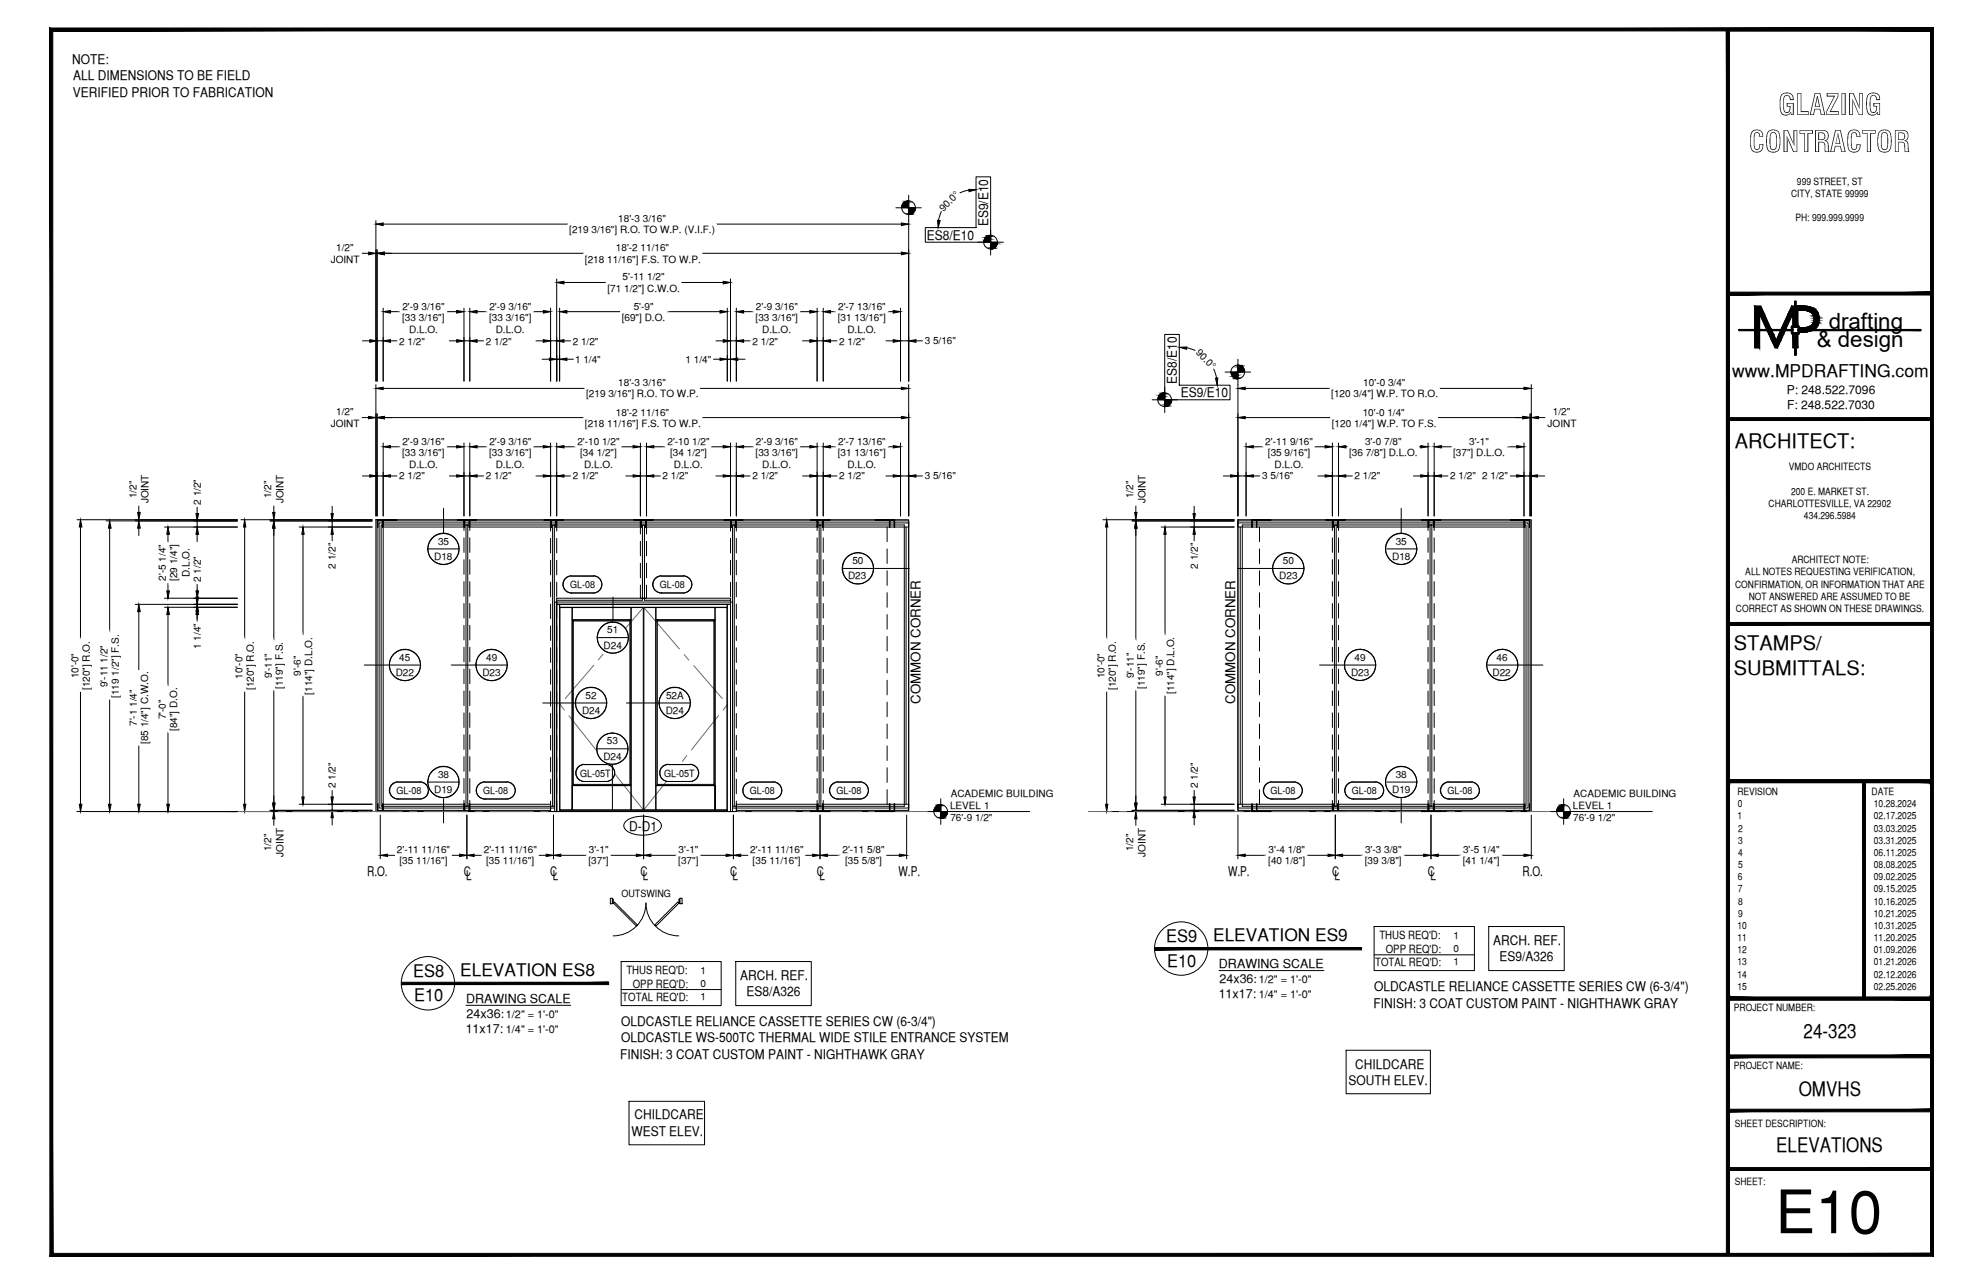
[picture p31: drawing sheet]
<svg xmlns="http://www.w3.org/2000/svg" width="432mm" height="279mm" viewBox="0 0 432 279" stroke-linecap="round" stroke-linejoin="round" font-family="sans-serif">
<defs><g id="words">
<text font-size="13.1" x="386.6" y="268.4">E10</text>
<g font-size="6.3">
<text x="387.2" y="25">GLAZING</text>
<text x="380.8" y="33.1">CONTRACTOR</text>
</g>
<g font-size="4.9">
<text x="398.2" y="71.5">drafting</text>
<text x="395.6" y="75.5">&amp; design</text>
</g>
<g font-size="4.4">
<text x="377.8" y="97.5">ARCHITECT:</text>
<text x="377.6" y="141.5">STAMPS/</text>
<text x="377.6" y="146.9">SUBMITTALS:</text>
<text x="392.7" y="225.8">24-323</text>
<text x="391.7" y="238.5">OMVHS</text>
<text x="386.8" y="250.7">ELEVATIONS</text>
</g>
<g font-size="3.8">
<text x="377.2" y="82">www.MPDRAFTING.com</text>
<text x="253.9" y="205">ES9</text>
<text x="264.2" y="204.9">ELEVATION ES9</text>
<text x="90" y="212.7">ES8</text>
<text x="100.2" y="212.4">ELEVATION ES8</text>
<text x="254.1" y="210.3">E10</text>
<text x="90.2" y="217.9">E10</text>
</g>
<g font-size="2.9">
<text x="15.7" y="13.9">NOTE:</text>
<text x="15.9" y="17.5">ALL DIMENSIONS TO BE FIELD</text>
<text x="15.9" y="21">VERIFIED PRIOR TO FABRICATION</text>
<text x="201.8" y="52.2">ES8/E10</text>
<text x="215.1" y="49.3" transform="rotate(-90 215.1 49.3)">ES9/E10</text>
<text x="256.3" y="83.5" transform="rotate(-90 256.3 83.5)">ES8/E10</text>
<text x="257.1" y="86.5">ES9/E10</text>
<text x="200.5" y="153.2" transform="rotate(-90 200.5 153.2)">COMMON CORNER</text>
<text x="269" y="153.2" transform="rotate(-90 269 153.2)">COMMON CORNER</text>
<text x="137" y="180.8">D-D1</text>
<text x="79.9" y="190.6">R.O.</text>
<text x="101" y="190.6">C</text>
<text x="101.5" y="191.6">L</text>
<text x="119.8" y="190.6">C</text>
<text x="120.4" y="191.6">L</text>
<text x="139.4" y="190.6">C</text>
<text x="140" y="191.6">L</text>
<text x="159" y="190.6">C</text>
<text x="159.5" y="191.6">L</text>
<text x="177.9" y="190.6">C</text>
<text x="178.4" y="191.6">L</text>
<text x="195.6" y="190.6">W.P.</text>
<text x="267.4" y="190.6">W.P.</text>
<text x="290.1" y="190.6">C</text>
<text x="290.6" y="191.6">L</text>
<text x="310.9" y="190.6">C</text>
<text x="311.5" y="191.6">L</text>
<text x="331.5" y="190.6">R.O.</text>
<text x="325.1" y="205.6">ARCH. REF.</text>
<text x="326.5" y="209.2">ES9/A326</text>
<text x="161.2" y="213.2">ARCH. REF.</text>
<text x="299.2" y="215.6">OLDCASTLE RELIANCE CASSETTE SERIES CW (6-3/4&quot;)</text>
<text x="162.6" y="216.8">ES8/A326</text>
<text x="299.1" y="219.3">FINISH: 3 COAT CUSTOM PAINT - NIGHTHAWK GRAY</text>
<text x="135.3" y="223.3">OLDCASTLE RELIANCE CASSETTE SERIES CW (6-3/4&quot;)</text>
<text x="135.3" y="226.8">OLDCASTLE WS-500TC THERMAL WIDE STILE ENTRANCE SYSTEM</text>
<text x="135.1" y="230.4">FINISH: 3 COAT CUSTOM PAINT - NIGHTHAWK GRAY</text>
<text x="295.1" y="232.5">CHILDCARE</text>
<text x="293.6" y="236.1">SOUTH ELEV.</text>
<text x="138.1" y="243.6">CHILDCARE</text>
<text x="137.5" y="247.1">WEST ELEV.</text>
</g>
<g font-size="2.7">
<text x="265.4" y="210.6">DRAWING SCALE</text>
<text x="265.6" y="213.9">24x36:</text>
<text x="101.5" y="218.2">DRAWING SCALE</text>
<text x="101.6" y="221.5">24x36:</text>
<text x="265.4" y="217.2">11x17:</text>
<text x="101.4" y="224.8">11x17:</text>
</g>
<g font-size="2.6">
<text x="389.1" y="85.8">P: 248.522.7096</text>
<text x="389.1" y="89">F: 248.522.7030</text>
</g>
<g font-size="2.5">
<text x="300.4" y="204.4">THUS REQ'D:</text>
<text x="301.8" y="207.4">OPP REQ'D:</text>
<text x="136.4" y="212">THUS REQ'D:</text>
<text x="137.8" y="214.9">OPP REQ'D:</text>
<text x="299.5" y="210.2">TOTAL REQ'D:</text>
<text x="135.5" y="217.8">TOTAL REQ'D:</text>
</g>
<g font-size="2.4">
<text x="274.1" y="214">1/2&quot; = 1'-0&quot;</text>
<text x="110.2" y="221.6">1/2&quot; = 1'-0&quot;</text>
<text x="274.1" y="217.2">1/4&quot; = 1'-0&quot;</text>
<text x="110.2" y="224.8">1/4&quot; = 1'-0&quot;</text>
</g>
<g font-size="2.2">
<text x="391.3" y="40.2">999 STREET, ST</text>
<text x="205.4" y="46" transform="rotate(-45 205.4 46)">90.0°</text>
<text x="390" y="42.9">CITY, STATE 99999</text>
<text x="124" y="50.8">[219 3/16&quot;] R.O. TO W.P. (V.I.F.)</text>
<text x="134.6" y="48.3">18'-3 3/16&quot;</text>
<text x="391" y="48.2">PH: 999.999.9999</text>
<text x="72" y="57.2">JOINT</text>
<text x="73.2" y="54.5">1/2&quot;</text>
<text x="127.4" y="57.2">[218 11/16&quot;] F.S. TO W.P.</text>
<text x="134.1" y="54.7">18'-2 11/16&quot;</text>
<text x="132.3" y="63.5">[71 1/2&quot;] C.W.O.</text>
<text x="135.6" y="61">5'-11 1/2&quot;</text>
<text x="87.6" y="69.8">[33 3/16&quot;]</text>
<text x="87.6" y="67.4">2'-9 3/16&quot;</text>
<text x="106.5" y="69.8">[33 3/16&quot;]</text>
<text x="106.6" y="67.4">2'-9 3/16&quot;</text>
<text x="135.4" y="69.8">[69&quot;] D.O.</text>
<text x="138" y="67.4">5'-9&quot;</text>
<text x="164.5" y="69.8">[33 3/16&quot;]</text>
<text x="164.6" y="67.4">2'-9 3/16&quot;</text>
<text x="182.4" y="69.8">[31 13/16&quot;]</text>
<text x="182.5" y="67.4">2'-7 13/16&quot;</text>
<text x="86.9" y="75">2 1/2&quot;</text>
<text x="89.1" y="72.5">D.L.O.</text>
<text x="105.8" y="75">2 1/2&quot;</text>
<text x="107.9" y="72.5">D.L.O.</text>
<text x="124.7" y="75">2 1/2&quot;</text>
<text x="163.8" y="75">2 1/2&quot;</text>
<text x="166" y="72.5">D.L.O.</text>
<text x="182.8" y="75">2 1/2&quot;</text>
<text x="184.5" y="72.5">D.L.O.</text>
<text x="201.4" y="74.9">3 5/16&quot;</text>
<text x="260.3" y="76.8" transform="rotate(45 260.3 76.8)">90.0°</text>
<text x="125.2" y="78.9">1 1/4&quot;</text>
<text x="149.3" y="78.9">1 1/4&quot;</text>
<text x="127.6" y="86.5">[219 3/16&quot;] R.O. TO W.P.</text>
<text x="134.6" y="84.1">18'-3 3/16&quot;</text>
<text x="289.9" y="86.5">[120 3/4&quot;] W.P. TO R.O.</text>
<text x="296.9" y="84.1">10'-0 3/4&quot;</text>
<text x="72" y="93">JOINT</text>
<text x="73.2" y="90.3">1/2&quot;</text>
<text x="127.4" y="92.8">[218 11/16&quot;] F.S. TO W.P.</text>
<text x="134.1" y="90.4">18'-2 11/16&quot;</text>
<text x="290" y="92.8">[120 1/4&quot;] W.P. TO F.S.</text>
<text x="296.7" y="90.4">10'-0 1/4&quot;</text>
<text x="337" y="93">JOINT</text>
<text x="338.1" y="90.3">1/2&quot;</text>
<text x="87.6" y="99.2">[33 3/16&quot;]</text>
<text x="87.6" y="96.8">2'-9 3/16&quot;</text>
<text x="89.1" y="101.9">D.L.O.</text>
<text x="106.5" y="99.2">[33 3/16&quot;]</text>
<text x="106.6" y="96.8">2'-9 3/16&quot;</text>
<text x="107.9" y="101.9">D.L.O.</text>
<text x="125.7" y="96.8">2'-10 1/2&quot;</text>
<text x="126.3" y="99.2">[34 1/2&quot;]</text>
<text x="127.2" y="101.9">D.L.O.</text>
<text x="145.4" y="96.8">2'-10 1/2&quot;</text>
<text x="145.9" y="99.2">[34 1/2&quot;]</text>
<text x="146.7" y="101.9">D.L.O.</text>
<text x="164.5" y="99.2">[33 3/16&quot;]</text>
<text x="164.6" y="96.8">2'-9 3/16&quot;</text>
<text x="166" y="101.9">D.L.O.</text>
<text x="182.4" y="99.2">[31 13/16&quot;]</text>
<text x="182.5" y="96.8">2'-7 13/16&quot;</text>
<text x="184.5" y="101.9">D.L.O.</text>
<text x="275.5" y="96.8">2'-11 9/16&quot;</text>
<text x="276.1" y="99.2">[35 9/16&quot;]</text>
<text x="277.6" y="101.9">D.L.O.</text>
<text x="293.8" y="99.2">[36 7/8&quot;] D.L.O.</text>
<text x="297.2" y="96.8">3'-0 7/8&quot;</text>
<text x="316.4" y="99.2">[37&quot;] D.L.O.</text>
<text x="319.9" y="96.8">3'-1&quot;</text>
<text x="86.9" y="104.3">2 1/2&quot;</text>
<text x="105.8" y="104.3">2 1/2&quot;</text>
<text x="124.7" y="104.3">2 1/2&quot;</text>
<text x="144.3" y="104.3">2 1/2&quot;</text>
<text x="163.8" y="104.3">2 1/2&quot;</text>
<text x="182.8" y="104.3">2 1/2&quot;</text>
<text x="201.4" y="104.3">3 5/16&quot;</text>
<text x="274.8" y="104.3">3 5/16&quot;</text>
<text x="295" y="104.3">2 1/2&quot;</text>
<text x="315.8" y="104.3">2 1/2&quot;</text>
<text x="322.8" y="104.3">2 1/2&quot;</text>
<text x="389.5" y="102.3">VMDO ARCHITECTS</text>
<text x="390" y="107.6">200 E. MARKET ST.</text>
<text x="29.7" y="108.4" transform="rotate(-90 29.7 108.4)">1/2&quot;</text>
<text x="32.3" y="109.5" transform="rotate(-90 32.3 109.5)">JOINT</text>
<text x="43.8" y="109.9" transform="rotate(-90 43.8 109.9)">2 1/2&quot;</text>
<text x="59.1" y="108.4" transform="rotate(-90 59.1 108.4)">1/2&quot;</text>
<text x="61.7" y="109.5" transform="rotate(-90 61.7 109.5)">JOINT</text>
<text x="246.8" y="108.4" transform="rotate(-90 246.8 108.4)">1/2&quot;</text>
<text x="249.4" y="109.5" transform="rotate(-90 249.4 109.5)">JOINT</text>
<text x="385.1" y="110.3">CHARLOTTESVILLE, VA 22902</text>
<text x="392.8" y="113">434.296.5984</text>
<text x="95.4" y="118.5">35</text>
<text x="303.9" y="118.5">35</text>
<text x="41.3" y="125.5" transform="rotate(-90 41.3 125.5)">D.L.O.</text>
<text x="73.1" y="123.8" transform="rotate(-90 73.1 123.8)">2 1/2&quot;</text>
<text x="94.6" y="121.9">D18</text>
<text x="185.6" y="122.7">50</text>
<text x="260.8" y="123.8" transform="rotate(-90 260.8 123.8)">2 1/2&quot;</text>
<text x="279.3" y="122.7">50</text>
<text x="303.1" y="121.9">D18</text>
<text x="380" y="125.2">ALL NOTES REQUESTING VERIFICATION,</text>
<text x="390.1" y="122.6">ARCHITECT NOTE:</text>
<text x="36.1" y="126.4" transform="rotate(-90 36.1 126.4)">2'-5 1/4&quot;</text>
<text x="38.6" y="126.4" transform="rotate(-90 38.6 126.4)">[29 1/4&quot;]</text>
<text x="43.8" y="126.7" transform="rotate(-90 43.8 126.7)">2 1/2&quot;</text>
<text x="124.1" y="128">GL-08</text>
<text x="143.7" y="128">GL-08</text>
<text x="184.7" y="126">D23</text>
<text x="278.6" y="126">D23</text>
<text x="377.8" y="127.9">CONFIRMATION, OR INFORMATION THAT ARE</text>
<text x="380.8" y="130.6">NOT ANSWERED ARE ASSUMED TO BE</text>
<text x="132.2" y="137.8">51</text>
<text x="378" y="133.2">CORRECT AS SHOWN ON THESE DRAWINGS.</text>
<text x="43.8" y="141.2" transform="rotate(-90 43.8 141.2)">1 1/4&quot;</text>
<text x="86.9" y="143.8">45</text>
<text x="105.9" y="143.8">49</text>
<text x="131.4" y="141.2">D24</text>
<text x="295" y="143.8">49</text>
<text x="325.9" y="143.8">46</text>
<text x="17.1" y="147.6" transform="rotate(-90 17.1 147.6)">10'-0&quot;</text>
<text x="23.4" y="149.5" transform="rotate(-90 23.4 149.5)">9'-11 1/2&quot;</text>
<text x="52.8" y="147.7" transform="rotate(-90 52.8 147.7)">10'-0&quot;</text>
<text x="59.2" y="147.6" transform="rotate(-90 59.2 147.6)">9'-11&quot;</text>
<text x="61.6" y="149.9" transform="rotate(-90 61.6 149.9)">[119&quot;] F.S.</text>
<text x="65.5" y="147" transform="rotate(-90 65.5 147)">9'-6&quot;</text>
<text x="86.2" y="147.1">D22</text>
<text x="105" y="147.1">D23</text>
<text x="240.5" y="147.6" transform="rotate(-90 240.5 147.6)">10'-0&quot;</text>
<text x="246.9" y="147.6" transform="rotate(-90 246.9 147.6)">9'-11&quot;</text>
<text x="249.3" y="149.9" transform="rotate(-90 249.3 149.9)">[119&quot;] F.S.</text>
<text x="253.2" y="147" transform="rotate(-90 253.2 147)">9'-6&quot;</text>
<text x="294.2" y="147.1">D23</text>
<text x="325" y="147.1">D22</text>
<text x="19.6" y="150.2" transform="rotate(-90 19.6 150.2)">[120&quot;] R.O.</text>
<text x="25.9" y="151.9" transform="rotate(-90 25.9 151.9)">[119 1/2&quot;] F.S.</text>
<text x="55.2" y="150.2" transform="rotate(-90 55.2 150.2)">[120&quot;] R.O.</text>
<text x="67.9" y="151.1" transform="rotate(-90 67.9 151.1)">[114&quot;] D.L.O.</text>
<text x="126.7" y="155.3">D24</text>
<text x="127.5" y="152">52</text>
<text x="145" y="155.3">D24</text>
<text x="145" y="152">52A</text>
<text x="243" y="150.2" transform="rotate(-90 243 150.2)">[120&quot;] R.O.</text>
<text x="255.7" y="151.1" transform="rotate(-90 255.7 151.1)">[114&quot;] D.L.O.</text>
<text x="29.8" y="158" transform="rotate(-90 29.8 158)">7'-1 1/4&quot;</text>
<text x="32.3" y="161.9" transform="rotate(-90 32.3 161.9)">[85 1/4&quot;] C.W.O.</text>
<text x="36.1" y="156.5" transform="rotate(-90 36.1 156.5)">7'-0&quot;</text>
<text x="38.6" y="159.1" transform="rotate(-90 38.6 159.1)">[84&quot;] D.O.</text>
<text x="132.1" y="162">53</text>
<text x="131.4" y="165.3">D24</text>
<text x="73.1" y="171.5" transform="rotate(-90 73.1 171.5)">2 1/2&quot;</text>
<text x="86.4" y="172.8">GL-08</text>
<text x="94.6" y="172.5">D19</text>
<text x="95.4" y="169.2">38</text>
<text x="105.2" y="172.8">GL-08</text>
<text x="126.3" y="169">GL-05T</text>
<text x="144.6" y="169">GL-05T</text>
<text x="163.3" y="172.8">GL-08</text>
<text x="182.2" y="172.8">GL-08</text>
<text x="207" y="173.4">ACADEMIC BUILDING</text>
<text x="260.8" y="171.5" transform="rotate(-90 260.8 171.5)">2 1/2&quot;</text>
<text x="276.7" y="172.8">GL-08</text>
<text x="294.4" y="172.8">GL-08</text>
<text x="303.1" y="172.5">D19</text>
<text x="303.9" y="169.2">38</text>
<text x="315.2" y="172.8">GL-08</text>
<text x="342.6" y="173.4">ACADEMIC BUILDING</text>
<text x="378.3" y="173">REVISION</text>
<text x="407.5" y="173">DATE</text>
<text x="206.9" y="176">LEVEL 1</text>
<text x="206.9" y="178.7">76'-9 1/2&quot;</text>
<text x="342.5" y="176">LEVEL 1</text>
<text x="342.6" y="178.7">76'-9 1/2&quot;</text>
<text x="378.3" y="178.3">1</text>
<text x="378.4" y="175.7">0</text>
<text x="408" y="175.7">10.28.2024</text>
<text x="408" y="178.3">02.17.2025</text>
<text x="59.1" y="185.2" transform="rotate(-90 59.1 185.2)">1/2&quot;</text>
<text x="86.4" y="185.7">2'-11 11/16&quot;</text>
<text x="105.3" y="185.7">2'-11 11/16&quot;</text>
<text x="128.2" y="185.7">3'-1&quot;</text>
<text x="147.8" y="185.7">3'-1&quot;</text>
<text x="163.4" y="185.7">2'-11 11/16&quot;</text>
<text x="183.5" y="185.7">2'-11 5/8&quot;</text>
<text x="246.8" y="185.2" transform="rotate(-90 246.8 185.2)">1/2&quot;</text>
<text x="276.2" y="185.7">3'-4 1/8&quot;</text>
<text x="297.2" y="185.7">3'-3 3/8&quot;</text>
<text x="318.6" y="185.7">3'-5 1/4&quot;</text>
<text x="378.5" y="181">2</text>
<text x="378.5" y="183.6">3</text>
<text x="408" y="181">03.03.2025</text>
<text x="408" y="183.6">03.31.2025</text>
<text x="61.7" y="186.4" transform="rotate(-90 61.7 186.4)">JOINT</text>
<text x="87" y="188.1">[35 11/16&quot;]</text>
<text x="105.9" y="188.1">[35 11/16&quot;]</text>
<text x="128.1" y="188.1">[37&quot;]</text>
<text x="147.7" y="188.1">[37&quot;]</text>
<text x="163.9" y="188.1">[35 11/16&quot;]</text>
<text x="184" y="188.1">[35 5/8&quot;]</text>
<text x="249.4" y="186.4" transform="rotate(-90 249.4 186.4)">JOINT</text>
<text x="276.2" y="188.1">[40 1/8&quot;]</text>
<text x="297.2" y="188.1">[39 3/8&quot;]</text>
<text x="318.5" y="188.1">[41 1/4&quot;]</text>
<text x="378.4" y="191.6">6</text>
<text x="378.5" y="186.2">4</text>
<text x="378.5" y="188.9">5</text>
<text x="408" y="186.2">06.11.2025</text>
<text x="408" y="188.9">08.08.2025</text>
<text x="408" y="191.6">09.02.2025</text>
<text x="135.3" y="195.2">OUTSWING</text>
<text x="378.4" y="194.2">7</text>
<text x="378.5" y="196.8">8</text>
<text x="408" y="194.2">09.15.2025</text>
<text x="408" y="196.8">10.16.2025</text>
<text x="378.3" y="202.1">10</text>
<text x="378.5" y="199.5">9</text>
<text x="408" y="199.5">10.21.2025</text>
<text x="408" y="202.1">10.31.2025</text>
<text x="316.5" y="204.3">1</text>
<text x="316.5" y="207.3">0</text>
<text x="316.5" y="210">1</text>
<text x="378.3" y="204.8">11</text>
<text x="378.3" y="207.5">12</text>
<text x="408" y="204.8">11.20.2025</text>
<text x="408" y="207.5">01.09.2026</text>
<text x="152.5" y="211.9">1</text>
<text x="152.5" y="214.8">0</text>
<text x="378.3" y="210.1">13</text>
<text x="378.3" y="212.7">14</text>
<text x="378.3" y="215.4">15</text>
<text x="408" y="210.1">01.21.2026</text>
<text x="408" y="212.7">02.12.2026</text>
<text x="408" y="215.4">02.25.2026</text>
<text x="152.5" y="217.6">1</text>
<text x="377.6" y="219.9">PROJECT NUMBER:</text>
<text x="377.6" y="232.5">PROJECT NAME:</text>
<text x="377.8" y="245.2">SHEET DESCRIPTION:</text>
<text x="377.8" y="257.9">SHEET:</text>
</g>
</g></defs>
<!-- layer: COMPONENTS -->
<g fill="none" stroke="#000" stroke-width=".22">
<path d="M82.1 113.3h1.3v63h-1.3zM83.4 113.3h17.6v1.4h-17.6zM101 115.4v-2.1h1.3v2.1M101 117v3.2M102.3 113.3h17.6v1.4h-17.6zM102.3 117v3.2M119.9 115.6v-2.3h1.3v2.3M119.9 117.2v3.1M121.2 113.3h18.2v1.4h-18.2zM121.2 117.2v3.1M139.4 116.2v-2.9h1.4v2.9M139.4 117.8v3.2"/>
<path d="M140.8 113.3h18.3v1.4h-18.3zM140.8 117.8v3.2M159.1 115.6v-2.3h1.2v2.3M159.1 117.2v3.1M160.3 113.3h17.6v1.4h-17.6zM160.3 117.2v3.1M177.9 115.4v-2.1h1.4v2.1M177.9 117v3.2M179.3 113.3h18.6v1.4h-18.6zM179.3 117v3.2M193.2 114.7v3.2M193.2 119.4v3.2"/>
<path d="M197.3 114.7v60.3M269.6 113.3h20.5v1.4h-20.5zM269.6 113.8h63.1v62h-63.1zM270.1 114.7v60.3M274.3 114.7v3.2M274.3 119.4v3.2M290.1 115.4v-2.1h1.4v2.1M290.1 117v3.2M291.5 113.3h19.5v1.4h-19.5zM291.5 117v3.2M311 115.4v-2.1h1.3v2.1M311 117v3.2"/>
<path d="M312.3 113.3h19.6v1.4h-19.6zM312.3 117v3.2M331.9 113.3h1.3v63h-1.3zM101 121.8v3.2M101 126.6v3.1M101 131.3v3.2M101 136.1v3.2M102.3 121.8v3.2M102.3 126.6v3.1M102.3 131.3v3.2M102.3 136.1v3.2M119.9 121.9v3.2"/>
<path d="M119.9 126.7v3.2M119.9 131.4v3.2M119.9 136.2v3.2M120.8 131h.4v45.6h-.4zM121.2 131h37.9v.5h-37.9zM121.2 130.2h37.9v1.3h-37.9zM121.2 121.9v3.2M121.2 126.7v3.2M121.2 131.4v3.2M121.2 136.2v3.2M139.4 127.3v2.9h1.4v-2.9M139.4 122.6v3.1"/>
<path d="M140.8 122.6v3.1M159.1 131h.4v45.6h-.4zM159.1 121.9v3.2M159.1 126.7v3.2M159.1 131.4v3.2M159.1 136.2v3.2M160.3 121.9v3.2M160.3 126.7v3.2M160.3 131.4v3.2M160.3 136.2v3.2M177.9 121.8v3.2M177.9 126.6v3.1"/>
<path d="M177.9 131.3v3.2M177.9 136.1v3.2M179.3 121.8v3.2M179.3 126.6v3.1M179.3 131.3v3.2M179.3 136.1v3.2M193.2 124.2v3.2M193.2 129v3.1M193.2 133.7v3.2M193.2 138.5v3.2M274.3 124.2v3.2M274.3 129v3.1"/>
<path d="M274.3 133.7v3.2M274.3 138.5v3.2M290.1 121.8v3.2M290.1 126.6v3.1M290.1 131.3v3.2M290.1 136.1v3.2M291.5 121.8v3.2M291.5 126.6v3.1M291.5 131.3v3.2M291.5 136.1v3.2M311 121.8v3.2M311 126.6v3.1"/>
<path d="M311 131.3v3.2M311 136.1v3.2M312.3 121.8v3.2M312.3 126.6v3.1M312.3 131.3v3.2M312.3 136.1v3.2M101 140.8v3.2M101 145.6v3.2M101 150.4v3.1M101 155.1v3.2M101 159.9v3.2M102.3 140.8v3.2"/>
<path d="M102.3 145.6v3.2M102.3 150.4v3.1M102.3 155.1v3.2M102.3 159.9v3.2M119.9 141v3.1M119.9 145.7v3.2M119.9 150.5v3.2M119.9 155.3v3.1M121.2 141v3.1M121.2 145.7v3.2M121.2 150.5v3.2M121.2 155.3v3.1"/>
<path d="M159.1 141v3.1M159.1 145.7v3.2M159.1 150.5v3.2M159.1 155.3v3.1M160.3 141v3.1M160.3 145.7v3.2M160.3 150.5v3.2M160.3 155.3v3.1M177.9 140.8v3.2M177.9 145.6v3.2M177.9 150.4v3.1M177.9 155.1v3.2"/>
<path d="M177.9 159.9v3.2M179.3 140.8v3.2M179.3 145.6v3.2M179.3 150.4v3.1M179.3 155.1v3.2M179.3 159.9v3.2M193.2 143.3v3.1M193.2 148v3.2M193.2 152.8v3.2M193.2 157.5v3.2M274.3 143.3v3.1M274.3 148v3.2"/>
<path d="M274.3 152.8v3.2M274.3 157.5v3.2M290.1 140.8v3.2M290.1 145.6v3.2M290.1 150.4v3.1M290.1 155.1v3.2M290.1 159.9v3.2M291.5 140.8v3.2M291.5 145.6v3.2M291.5 150.4v3.1M291.5 155.1v3.2M291.5 159.9v3.2"/>
<path d="M311 140.8v3.2M311 145.6v3.2M311 150.4v3.1M311 155.1v3.2M311 159.9v3.2M312.3 140.8v3.2M312.3 145.6v3.2M312.3 150.4v3.1M312.3 155.1v3.2M312.3 159.9v3.2M83.4 175h17.6v1.3h-17.6zM101 174.2v2.1h1.3v-2.1"/>
<path d="M101 164.7v3.1M101 169.4v3.2M102.3 175h17.6v1.3h-17.6zM102.3 164.7v3.1M102.3 169.4v3.2M119.9 174.3v2.3h1.3v-2.3M119.9 160v3.2M119.9 164.8v3.2M119.9 169.5v3.2M120.7 175.8h-38.2v-62h115.4v62h-38.4M121.2 160v3.2M121.2 164.8v3.2"/>
<path d="M121.2 169.5v3.2M159.1 174.3v2.3h1.2v-2.3M159.1 160v3.2M159.1 164.8v3.2M159.1 169.5v3.2M160.3 175h17.6v1.3h-17.6zM160.3 160v3.2M160.3 164.8v3.2M160.3 169.5v3.2M177.9 174.2v2.1h1.4v-2.1M177.9 164.7v3.1M177.9 169.4v3.2"/>
<path d="M179.3 175h18.6v1.3h-18.6zM179.3 164.7v3.1M179.3 169.4v3.2M193.2 162.3v3.2M193.2 167.1v3.1M193.2 171.8v3.2M269.6 175h20.5v1.3h-20.5zM274.3 162.3v3.2M274.3 167.1v3.1M274.3 171.8v3.2M290.1 174.2v2.1h1.4v-2.1M290.1 164.7v3.1"/>
<path d="M290.1 169.4v3.2M291.5 175h19.5v1.3h-19.5zM291.5 164.7v3.1M291.5 169.4v3.2M311 174.2v2.1h1.3v-2.1M311 164.7v3.1M311 169.4v3.2M312.3 175h19.6v1.3h-19.6zM312.3 164.7v3.1M312.3 169.4v3.2"/>
</g>
<!-- layer: SYMBOLS -->
<g fill="none" stroke="#fff" stroke-width=".22">
<path d="M96.6 116.1l.9 .1M305.1 116.1l.9 .1M124.1 129h5.4h-5h4.7M129.2 125.3h-5.1h5.4M133.5 135.4l.8 .1M143.7 129h5.4h-5.1h4.8M148.8 125.3h-5.1h5.4M186.8 120.3l-.9 .1M280.5 120.3l.9 .1M88.2 141.4h.8M107.1 141.4h.8M128.7 149.6l.9 .1"/>
<path d="M133.3 159.5l.9 .1M146.9 149.6l.9 .1M296.2 141.3l.9 .1M327.2 141.3l-.9 .1M86.4 173.9h5.4h-5.1h4.7M91.4 170.2h-5h5.4M96.6 166.8l.9 .1M105.3 173.9h5.4h-5.1h4.8M110.4 170.2h-5.1h5.4M126.9 170.1h5.4h-5h4.7M132 166.4h-5.1h5.4M145.2 170.1h5.4h-5.1h4.8"/>
<path d="M150.3 166.4h-5.1h5.4M163.3 173.9h5.4h-5.1h4.8M168.4 170.2h-5.1h5.4M182.2 173.9h5.4h-5.1h4.8M187.3 170.2h-5.1h5.4M276.7 173.9h5.4h-5.1h4.7M281.7 170.2h-5h5.4M294.4 173.9h5.4h-5.1h4.8M299.5 170.2h-5.1h5.4M305.1 166.8l.9 .1M315.2 173.9h5.4h-5.1h4.8M320.3 170.2h-5.1h5.4"/>
</g>
<g fill="#fff" stroke="#fff" stroke-width=".22">
<path d="M85.8 170.4l.6-.2h5.4zM85.8 170.4h6.6l-.6-.2zM85.3 170.8l.5-.4h6.6zM85.3 170.8h7.6l-.5-.4zM85.3 170.8h7.6l-7.9 .6zM85 171.4h8.2l-.3-.6zM85 171.4h8.2l-8.4 .6zM84.8 172h8.5l-.1-.6zM84.8 172h8.5l-8.3 .7zM85 172.7h8.2l.1-.7zM85 172.7h8.2l-7.9 .5zM85.3 173.2h7.6l.3-.5zM85.3 173.2h7.6l-7.1 .4zM85.8 173.6h6.6l.5-.4zM85.8 173.6h6.6l-6 .3zM86.4 173.9h5.4l.6-.3z"/>
<path d="M104.6 170.4l.7-.2h5.4zM104.6 170.4h6.7l-.6-.2zM104.1 170.8l.5-.4h6.7zM104.1 170.8h7.7l-.5-.4zM104.1 170.8h7.7l-8 .6zM103.8 171.4h8.3l-.3-.6zM103.8 171.4h8.3l-8.4 .6zM103.7 172h8.5l-.1-.6zM103.7 172h8.5l-8.4 .7zM103.8 172.7h8.3l.1-.7zM103.8 172.7h8.3l-8 .5zM104.1 173.2h7.7l.3-.5zM104.1 173.2h7.7l-7.2 .4zM104.6 173.6h6.7l.5-.4zM104.6 173.6h6.7l-6 .3zM105.3 173.9h5.4l.6-.3z"/>
<path d="M126.3 166.6l.6-.2h5.4zM126.3 166.6h6.6l-.6-.2zM125.9 167l.4-.4h6.6zM125.9 167h7.5l-.5-.4zM125.9 167h7.5l-7.9 .6zM125.5 167.6h8.2l-.3-.6zM125.5 167.6h8.2l-8.3 .6zM125.4 168.2h8.5l-.2-.6zM125.4 168.2h8.5l-8.4 .6zM125.5 168.8h8.2l.2-.6zM125.5 168.8h8.2l-7.8 .6zM125.9 169.4h7.5l.3-.6zM125.9 169.4h7.5l-7.1 .4zM126.3 169.8h6.7l.4-.4zM126.3 169.8h6.7l-6.1 .3zM126.9 170.1h5.4l.7-.3z"/>
<path d="M144.6 166.6l.6-.2h5.4zM144.6 166.6h6.6l-.6-.2zM144.1 167l.5-.4h6.6zM144.1 167h7.6l-.5-.4zM144.1 167h7.6l-7.9 .6zM143.8 167.6h8.2l-.3-.6zM143.8 167.6h8.2l-8.3 .6zM143.7 168.2h8.4l-.1-.6zM143.7 168.2h8.4l-8.3 .6zM143.8 168.8h8.2l.1-.6zM143.8 168.8h8.2l-7.9 .6zM144.1 169.4h7.6l.3-.6zM144.1 169.4h7.6l-7.1 .4zM144.6 169.8h6.6l.5-.4zM144.6 169.8h6.6l-6 .3zM145.2 170.1h5.4l.6-.3z"/>
<path d="M123.5 125.6l.6-.3h5.4zM123.5 125.6h6.7l-.7-.3zM123.1 126l.4-.4h6.7zM123.1 126h7.5l-.4-.4zM123.1 126h7.5l-7.9 .6zM122.7 126.6h8.2l-.3-.6zM122.7 126.6h8.2l-8.3 .6zM122.6 127.2h8.5l-.2-.6zM122.6 127.2h8.5l-8.4 .6zM122.7 127.8h8.2l.2-.6zM122.7 127.8h8.2l-7.8 .6zM123.1 128.4h7.5l.3-.6zM123.1 128.4h7.5l-7.1 .4zM123.5 128.8h6.7l.4-.4zM123.5 128.8h6.7l-6.1 .2zM124.1 129h5.4l.7-.2z"/>
<path d="M143.1 125.6l.6-.3h5.4zM143.1 125.6h6.6l-.6-.3zM142.6 126l.5-.4h6.6zM142.6 126h7.6l-.5-.4zM142.6 126h7.6l-7.9 .6zM142.3 126.6h8.3l-.4-.6zM142.3 126.6h8.3l-8.4 .6zM142.2 127.2h8.5l-.1-.6zM142.2 127.2h8.5l-8.4 .6zM142.3 127.8h8.3l.1-.6zM142.3 127.8h8.3l-8 .6zM142.6 128.4h7.6l.4-.6zM142.6 128.4h7.6l-7.1 .4zM143.1 128.8h6.6l.5-.4zM143.1 128.8h6.6l-6 .2zM143.7 129h5.4l.6-.2z"/>
<path d="M162.7 170.4l.6-.2h5.4zM162.7 170.4h6.6l-.6-.2zM162.2 170.8l.5-.4h6.6zM162.2 170.8h7.6l-.5-.4zM162.2 170.8h7.6l-7.9 .6zM161.9 171.4h8.2l-.3-.6zM161.9 171.4h8.2l-8.3 .6zM161.8 172h8.4l-.1-.6zM161.8 172h8.4l-8.3 .7zM161.9 172.7h8.2l.1-.7zM161.9 172.7h8.2l-7.9 .5zM162.2 173.2h7.6l.3-.5zM162.2 173.2h7.6l-7.1 .4zM162.7 173.6h6.6l.5-.4zM162.7 173.6h6.6l-6 .3zM163.3 173.9h5.4l.6-.3z"/>
<path d="M181.6 170.4l.6-.2h5.4zM181.6 170.4h6.6l-.6-.2zM181.1 170.8l.5-.4h6.6zM181.1 170.8h7.6l-.5-.4zM181.1 170.8h7.6l-7.9 .6zM180.8 171.4h8.2l-.3-.6zM180.8 171.4h8.2l-8.3 .6zM180.7 172h8.4l-.1-.6zM180.7 172h8.4l-8.3 .7zM180.8 172.7h8.2l.1-.7zM180.8 172.7h8.2l-7.9 .5zM181.1 173.2h7.6l.3-.5zM181.1 173.2h7.6l-7.2 .4zM181.5 173.6h6.7l.5-.4zM181.5 173.6h6.7l-6 .3zM182.2 173.9h5.4l.6-.3z"/>
<path d="M293.8 170.4l.6-.2h5.4zM293.8 170.4h6.6l-.6-.2zM293.3 170.8l.5-.4h6.6zM293.3 170.8h7.6l-.5-.4zM293.3 170.8h7.6l-7.9 .6zM293 171.4h8.2l-.3-.6zM293 171.4h8.2l-8.3 .6zM292.9 172h8.4l-.1-.6zM292.9 172h8.4l-8.3 .7zM293 172.7h8.2l.1-.7zM293 172.7h8.2l-7.9 .5zM293.3 173.2h7.6l.3-.5zM293.3 173.2h7.6l-7.1 .4zM293.8 173.6h6.6l.5-.4zM293.8 173.6h6.6l-6 .3zM294.4 173.9h5.4l.6-.3z"/>
<path d="M314.6 170.4l.6-.2h5.4zM314.6 170.4h6.6l-.6-.2zM314.1 170.8l.5-.4h6.6zM314.1 170.8h7.6l-.5-.4zM314.1 170.8h7.6l-7.9 .6zM313.8 171.4h8.2l-.3-.6zM313.8 171.4h8.2l-8.3 .6zM313.7 172h8.4l-.1-.6zM313.7 172h8.4l-8.3 .7zM313.8 172.7h8.3v-.7zM313.8 172.7h8.3l-8 .5zM314.1 173.2h7.6l.4-.5zM314.1 173.2h7.6l-7.1 .4zM314.6 173.6h6.6l.5-.4zM314.6 173.6h6.6l-6 .3zM315.2 173.9h5.4l.6-.3z"/>
<path d="M276 170.4l.7-.2h5.4zM276 170.4h6.6l-.5-.2zM275.6 170.8l.4-.4h6.6zM275.6 170.8h7.5l-.5-.4zM275.6 170.8h7.5l-7.8 .6zM275.3 171.4h8.2l-.4-.6zM275.3 171.4h8.2l-8.4 .6zM275.1 172h8.5l-.1-.6zM275.1 172h8.5l-8.4 .7zM275.2 172.7h8.3l.1-.7zM275.2 172.7h8.3l-7.9 .5zM275.6 173.2h7.5l.4-.5zM275.6 173.2h7.5l-7.1 .4zM276 173.6h6.7l.4-.4zM276 173.6h6.7l-6 .3zM276.7 173.9h5.4l.6-.3z"/>
<path d="M94.9 122.4l1.7 .5zM94.9 122.4l2.6 .3-.9 .2zM94.2 121.9l.7 .5 2.6 .3zM94.2 121.9l4.1 .5-.8 .3zM93.6 121.2l.6 .7 4.1 .5zM93.6 121.2l5.4 .7-.7 .5zM93.3 120.3l.3 .9 5.4 .7zM93.3 120.3l6.2 .9-.5 .7zM93.2 119.4l.1 .9 6.2 .9zM93.2 119.4l6.7 .9-.4 .9zM93.3 118.6l-.1 .8 6.7 .9zM93.3 118.6l6.6 .8v.9zM93.6 117.8l-.3 .8 6.6 .8zM93.6 117.8l6.3 .8v.8zM94.2 117.1l-.6 .7 6.3 .8zM94.2 117.1l5.3 .7 .4 .8zM94.2 117.1l5.3 .7-4.6-1.3zM94.9 116.5l4.1 .6 .5 .7zM94.9 116.5l4.1 .6-3.3-.9zM95.7 116.2l2.6 .3 .7 .6zM95.7 116.2l2.6 .3-1.7-.4zM96.6 116.1l1.7 .4z"/>
<path d="M94.9 173.2l1.7 .4zM94.9 173.2l2.6 .3-.9 .1zM94.2 172.6l.7 .6 2.6 .3zM94.2 172.6l4.1 .6-.8 .3zM93.6 171.9l.6 .7 4.1 .6zM93.6 171.9l5.4 .7-.7 .6zM93.3 171.1l.3 .8 5.4 .7zM93.3 171.1l6.2 .8-.5 .7zM93.2 170.2l.1 .9 6.2 .8zM93.2 170.2l6.7 .9-.4 .8zM93.3 169.3l-.1 .9 6.7 .9zM93.3 169.3l6.6 .9v.9zM93.6 168.5l-.3 .8 6.6 .9zM93.6 168.5l6.3 .8v.9zM94.2 167.8l-.6 .7 6.3 .8zM94.2 167.8l5.3 .7 .4 .8zM94.2 167.8l5.3 .7-4.6-1.2zM94.9 167.3l4.1 .5 .5 .7zM94.9 167.3l4.1 .5-3.3-.9zM95.7 166.9l2.6 .4 .7 .5zM95.7 166.9l2.6 .4-1.7-.5zM96.6 166.8l.9 .1 .8 .4z"/>
<path d="M86.5 147.7l1.7 .4zM86.5 147.7l2.5 .3-.8 .1zM85.8 147.1l.7 .6 2.5 .3zM85.8 147.1l4.1 .6-.9 .3zM85.2 146.4l.6 .7 4.1 .6zM85.2 146.4l5.4 .7-.7 .6zM84.9 145.6l.3 .8 5.4 .7zM84.9 145.6l6.2 .8-.5 .7zM84.8 144.7l.1 .9 6.2 .8zM84.8 144.7l6.6 .9-.3 .8zM84.9 143.8l-.1 .9 6.6 .9zM84.9 143.8l6.7 .9-.2 .9zM85.2 143l-.3 .8 6.7 .9zM85.2 143l6.2 .8 .2 .9zM85.8 142.3l-.6 .7 6.2 .8zM85.8 142.3l5.3 .7 .3 .8zM85.8 142.3l5.3 .7-4.6-1.2zM86.5 141.8l4.1 .5 .5 .7zM86.5 141.8l4.1 .5-3.3-.9zM87.3 141.4l2.6 .4 .7 .5zM87.3 141.4l2.6 .4-1.7-.4zM88.2 141.4h.8l.9 .4z"/>
<path d="M105.3 147.7l1.8 .4zM105.3 147.7l2.6 .3-.8 .1zM104.6 147.1l.7 .6 2.6 .3zM104.6 147.1l4.2 .6-.9 .3zM104.1 146.4l.5 .7 4.2 .6zM104.1 146.4l5.4 .7-.7 .6zM103.8 145.6l.3 .8 5.4 .7zM103.8 145.6l6.2 .8-.5 .7zM103.6 144.7l.2 .9 6.2 .8zM103.6 144.7l6.8 .9-.4 .8zM103.8 143.8l-.2 .9 6.8 .9zM103.8 143.8l6.7 .9-.1 .9zM104.1 143l-.3 .8 6.7 .9zM104.1 143l6.3 .8 .1 .9zM104.6 142.3l-.5 .7 6.3 .8zM104.6 142.3l5.4 .7 .4 .8zM104.6 142.3l5.4 .7-4.7-1.2zM105.3 141.8l4.2 .5 .5 .7zM105.3 141.8l4.2 .5-3.3-.9zM106.2 141.4l2.6 .4 .7 .5zM106.2 141.4l2.6 .4-1.7-.4zM107.1 141.4h.8l.9 .4z"/>
<path d="M127 156l1.7 .4zM127 156l2.6 .3-.9 .1zM126.3 155.4l.7 .6 2.6 .3zM126.3 155.4l4.1 .6-.8 .3zM125.8 154.7l.5 .7 4.1 .6zM125.8 154.7l5.3 .7-.7 .6zM125.4 153.9l.4 .8 5.3 .7zM125.4 153.9l6.3 .8-.6 .7zM125.3 153l.1 .9 6.3 .8zM125.3 153l6.7 .9-.3 .8zM125.4 152.1l-.1 .9 6.7 .9zM125.4 152.1l6.7 .9-.1 .9zM125.8 151.3l-.4 .8 6.7 .9zM125.8 151.3l6.2 .8 .1 .9zM126.3 150.6l-.5 .7 6.2 .8zM126.3 150.6l5.4 .7 .3 .8zM126.3 150.6l5.4 .7-4.7-1.2zM127 150.1l4.1 .5 .6 .7zM127 150.1l4.1 .5-3.3-.9zM127.8 149.7l2.6 .4 .7 .5zM127.8 149.7l2.6 .4-1.7-.5zM128.7 149.6l.9 .1 .8 .4z"/>
<path d="M145.2 156l1.7 .4zM145.2 156l2.6 .3-.9 .1zM144.5 155.4l.7 .6 2.6 .3zM144.5 155.4l4.2 .6-.9 .3zM144 154.7l.5 .7 4.2 .6zM144 154.7l5.4 .7-.7 .6zM143.6 153.9l.4 .8 5.4 .7zM143.6 153.9l6.3 .8-.5 .7zM143.5 153l.1 .9 6.3 .8zM143.5 153l6.7 .9-.3 .8zM143.6 152.1l-.1 .9 6.7 .9zM143.6 152.1l6.8 .9-.2 .9zM144 151.3l-.4 .8 6.8 .9zM144 151.3l6.2 .8 .2 .9zM144.5 150.6l-.5 .7 6.2 .8zM144.5 150.6l5.4 .7 .3 .8zM144.5 150.6l5.4 .7-4.7-1.2zM145.2 150.1l4.2 .5 .5 .7zM145.2 150.1l4.2 .5-3.4-.9zM146 149.7l2.7 .4 .7 .5zM146 149.7l2.7 .4-1.8-.5zM146.9 149.6l.9 .1 .9 .4z"/>
<path d="M131.8 141.7l1.7 .5zM131.8 141.7l2.5 .3-.8 .2zM131.1 141.2l.7 .5 2.5 .3zM131.1 141.2l4 .5-.8 .3zM130.5 140.5l.6 .7 4 .5zM130.5 140.5l5.3 .7-.7 .5zM130.2 139.6l.3 .9 5.3 .7zM130.2 139.6l6.2 .9-.6 .7zM130 138.7l.2 .9 6.2 .9zM130 138.7l6.7 .9-.3 .9zM130.2 137.9l-.2 .8 6.7 .9zM130.2 137.9l6.6 .8-.1 .9zM130.5 137.1l-.3 .8 6.6 .8zM130.5 137.1l6.2 .8 .1 .8zM131.1 136.4l-.6 .7 6.2 .8zM131.1 136.4l5.3 .7 .3 .8zM131.1 136.4l5.3 .7-4.6-1.3zM131.8 135.8l4 .6 .6 .7zM131.8 135.8l4 .6-3.2-.9zM132.6 135.5l2.5 .3 .7 .6zM132.6 135.5l2.5 .3-1.6-.4zM133.5 135.4l1.6 .4z"/>
<path d="M131.6 165.9l.9 .3 .8 .1zM131.6 165.9l2.6 .3-.9 .1zM130.9 165.4l.7 .5 2.6 .3zM130.9 165.4l4.2 .5-.9 .3zM130.4 164.7l.5 .7 4.2 .5zM130.4 164.7l5.4 .7-.7 .5zM130 163.8l.4 .9 5.4 .7zM130 163.8l6.3 .9-.5 .7zM130 162.9v.9l6.3 .9zM130 162.9l6.7 .9-.4 .9zM130 162.1v.8l6.7 .9zM130 162.1l6.8 .8-.1 .9zM130.4 161.2l-.4 .9 6.8 .8zM130.4 161.2l6.3 .9 .1 .8zM130.9 160.5l-.5 .7 6.3 .9zM130.9 160.5l5.4 .7 .4 .9zM130.9 160.5l5.4 .7-4.7-1.2zM131.6 160l4.2 .5 .5 .7zM131.6 160l4.2 .5-3.3-.9zM132.5 159.6l2.6 .4 .7 .5zM132.5 159.6l2.6 .4-1.8-.5zM133.3 159.5l1.8 .5z"/>
<path d="M186.8 127.1l1.7-.5-.8 .4zM185.9 127l.9 .1 1.7-.5zM185.9 127l3.3-.9-.7 .5zM185.2 126.6l.7 .4 3.3-.9zM185.2 126.6l4.6-1.2-.6 .7zM184.4 126.1l.8 .5 4.6-1.2zM184.4 126.1l5.7-1.5-.3 .8zM183.9 125.4l.5 .7 5.7-1.5zM183.9 125.4l6.3-1.7-.1 .9zM183.6 124.6l.3 .8 6.3-1.7zM183.6 124.6l6.5-1.8 .1 .9zM183.5 123.7l.1 .9 6.5-1.8zM183.5 123.7l6.3-1.7 .3 .8zM183.6 122.8l-.1 .9 6.3-1.7zM183.6 122.8l5.6-1.5 .6 .7zM183.9 122l-.3 .8 5.6-1.5zM183.9 122l4.6-1.3 .7 .6zM184.4 121.3l-.5 .7 4.6-1.3zM184.4 121.3l3.3-.9 .8 .3zM184.4 121.3l3.3-.9-2.5 .3zM185.2 120.7l1.6-.4 .9 .1zM185.2 120.7l1.6-.4z"/>
<path d="M303.4 122.4l1.7 .5zM303.4 122.4l2.6 .3-.9 .2zM302.7 121.9l.7 .5 2.6 .3zM302.7 121.9l4.1 .5-.8 .3zM302.2 121.2l.5 .7 4.1 .5zM302.2 121.2l5.3 .7-.7 .5zM301.8 120.3l.4 .9 5.3 .7zM301.8 120.3l6.2 .9-.5 .7zM301.7 119.4l.1 .9 6.2 .9zM301.7 119.4l6.7 .9-.4 .9zM301.8 118.6l-.1 .8 6.7 .9zM301.8 118.6l6.7 .8-.1 .9zM302.2 117.8l-.4 .8 6.7 .8zM302.2 117.8l6.2 .8 .1 .8zM302.7 117.1l-.5 .7 6.2 .8zM302.7 117.1l5.3 .7 .4 .8zM302.7 117.1l5.3 .7-4.6-1.3zM303.4 116.5l4.1 .6 .5 .7zM303.4 116.5l4.1 .6-3.3-.9zM304.2 116.2l2.6 .3 .7 .6zM304.2 116.2l2.6 .3-1.7-.4zM305.1 116.1l1.7 .4z"/>
<path d="M303.4 173.2l1.7 .4zM303.4 173.2l2.6 .3-.9 .1zM302.7 172.6l.7 .6 2.6 .3zM302.7 172.6l4.1 .6-.8 .3zM302.2 171.9l.5 .7 4.1 .6zM302.2 171.9l5.3 .7-.7 .6zM301.8 171.1l.4 .8 5.3 .7zM301.8 171.1l6.2 .8-.5 .7zM301.7 170.2l.1 .9 6.2 .8zM301.7 170.2l6.7 .9-.4 .8zM301.8 169.3l-.1 .9 6.7 .9zM301.8 169.3l6.7 .9-.1 .9zM302.2 168.5l-.4 .8 6.7 .9zM302.2 168.5l6.2 .8 .1 .9zM302.7 167.8l-.5 .7 6.2 .8zM302.7 167.8l5.3 .7 .4 .8zM302.7 167.8l5.3 .7-4.6-1.2zM303.4 167.3l4.1 .5 .5 .7zM303.4 167.3l4.1 .5-3.3-.9zM304.2 166.9l2.6 .4 .7 .5zM304.2 166.9l2.6 .4-1.7-.5zM305.1 166.8l.9 .1 .8 .4z"/>
<path d="M294.4 147.6l1.8 .5zM294.4 147.6l2.7 .4-.9 .1zM293.8 147.1l.6 .5 2.7 .4zM293.8 147.1l4.1 .5-.8 .4zM293.2 146.4l.6 .7 4.1 .5zM293.2 146.4l5.4 .7-.7 .5zM292.9 145.6l.3 .8 5.4 .7zM292.9 145.6l6.2 .8-.5 .7zM292.8 144.7l.1 .9 6.2 .8zM292.8 144.7l6.7 .9-.4 .8zM292.9 143.8l-.1 .9 6.7 .9zM292.9 143.8l6.7 .9-.1 .9zM293.2 143l-.3 .8 6.7 .9zM293.2 143l6.3 .8 .1 .9zM293.8 142.3l-.6 .7 6.3 .8zM293.8 142.3l5.3 .7 .4 .8zM293.8 142.3l5.3 .7-4.7-1.3zM294.4 141.7l4.2 .6 .5 .7zM294.4 141.7l4.2 .6-3.3-.9zM295.3 141.4l2.6 .3 .7 .6zM295.3 141.4l2.6 .3-1.7-.4zM296.2 141.3l1.7 .4z"/>
<path d="M327.2 148.1l1.6-.5zM326.3 148l.9 .1 1.6-.5zM326.3 148l3.2-.9-.7 .5zM325.4 147.6l.9 .4 3.2-.9zM325.4 147.6l4.7-1.2-.6 .7zM324.7 147.1l.7 .5 4.7-1.2zM324.7 147.1l5.7-1.5-.3 .8zM324.2 146.4l.5 .7 5.7-1.5zM324.2 146.4l6.3-1.7-.1 .9zM323.8 145.6l.4 .8 6.3-1.7zM323.8 145.6l6.6-1.8 .1 .9zM323.7 144.7l.1 .9 6.6-1.8zM323.7 144.7l6.4-1.7 .3 .8zM323.8 143.8l-.1 .9 6.4-1.7zM323.8 143.8l5.7-1.5 .6 .7zM324.2 143l-.4 .8 5.7-1.5zM324.2 143l4.6-1.3 .7 .6zM324.7 142.3l-.5 .7 4.6-1.3zM324.7 142.3l3.3-.9 .8 .3zM324.7 142.3l3.3-.9-2.6 .3zM325.4 141.7l1.8-.4 .8 .1zM325.4 141.7l1.8-.4z"/>
<path d="M278.8 126.6l.9 .4 .8 .1zM278.8 126.6l2.6 .4-.9 .1zM278.1 126.1l.7 .5 2.6 .4zM278.1 126.1l4.2 .5-.9 .4zM277.6 125.4l.5 .7 4.2 .5zM277.6 125.4l5.4 .7-.7 .5zM277.2 124.6l.4 .8 5.4 .7zM277.2 124.6l6.3 .8-.5 .7zM277.1 123.7l.1 .9 6.3 .8zM277.1 123.7l6.7 .9-.3 .8zM277.2 122.8l-.1 .9 6.7 .9zM277.2 122.8l6.8 .9-.2 .9zM277.6 122l-.4 .8 6.8 .9zM277.6 122l6.2 .8 .2 .9zM278.1 121.3l-.5 .7 6.2 .8zM278.1 121.3l5.4 .7 .3 .8zM278.1 121.3l5.4 .7-4.7-1.3zM278.8 120.7l4.2 .6 .5 .7zM278.8 120.7l4.2 .6-3.3-.9zM279.7 120.4l2.6 .3 .7 .6zM279.7 120.4l2.6 .3-1.8-.4zM280.5 120.3l1.8 .4z"/>
</g>
<g fill="none" stroke="#000" stroke-width=".22">
<path d="M195.1 45.2h5.5M197.9 42.5v5.5M205 46l-.6 1.9M210.9 41.4l-1.9 .6M212.9 52.7h5.6M215.7 50v5.5M258.3 75.7l1.9 .6M269.6 78.2v5.5M250.9 87h5.5M253.6 84.3v5.5M264.3 80.3l.6 1.9M266.8 81h5.6"/>
<path d="M93.2 119.4h6.7M96.6 110.6v5.5M301.7 119.4h6.8M305.1 110.6v5.5M123.1 126l1-.7h5.1a1.84 1.84 0 0 1 1.9 1.9 1.84 1.84 0 0 1-1.9 1.8h-4.7a1.84 1.84 0 0 1-1.7-1 1.84 1.84 0 0 1 .3-2zM124.4 125.3a1.87 1.87 0 0 0-1.8 1.9 1.87 1.87 0 0 0 1.8 1.8M124.5 125.3h4.7M124.5 129h4.7M129.2 125.3a1.87 1.87 0 0 1 1.9 1.9 1.87 1.87 0 0 1-1.9 1.8M130 138.7h6.8M133.5 129.9v5.5M142.6 126l1.1-.7h5.1a1.84 1.84 0 0 1 1.9 1.9 1.84 1.84 0 0 1-1.9 1.8h-4.8a1.84 1.84 0 0 1-1.7-1 1.84 1.84 0 0 1 .3-2z"/>
<path d="M144 125.3a1.87 1.87 0 0 0-1.9 1.9 1.87 1.87 0 0 0 1.9 1.8M144 125.3h4.8M144 129h4.8M148.7 125.3a1.87 1.87 0 0 1 1.9 1.9 1.87 1.87 0 0 1-1.9 1.8M183.5 123.7h14.5M269.4 123.7h14.6M79.3 144.7h12.3M98.2 144.7h12.3M118.2 153h13.9M136.4 153h14M287.3 144.7h12.3M323.7 144.7h12.3"/>
<path d="M85.3 170.8l1.1-.6h5a1.84 1.84 0 0 1 1.9 1.8 1.84 1.84 0 0 1-1.9 1.9h-4.7a1.84 1.84 0 0 1-1.7-1.1 1.84 1.84 0 0 1 .3-2zM86.6 170.1a1.87 1.87 0 0 0-1.8 1.9 1.87 1.87 0 0 0 1.8 1.9M86.7 170.2h4.7M86.7 173.9h4.7M91.4 170.1a1.87 1.87 0 0 1 1.9 1.9 1.87 1.87 0 0 1-1.9 1.9M93.2 170.2h6.7M96.6 173.6v5.5M104.1 170.8l1.2-.6h5.1a1.84 1.84 0 0 1 1.8 1.8 1.84 1.84 0 0 1-1.8 1.9h-4.8a1.84 1.84 0 0 1-1.7-1.1 1.84 1.84 0 0 1 .2-2zM105.6 170.1a1.87 1.87 0 0 0-1.9 1.9 1.87 1.87 0 0 0 1.9 1.9M105.6 170.2h4.8M110.3 170.1a1.87 1.87 0 0 1 1.9 1.9 1.87 1.87 0 0 1-1.9 1.9h-4.7M125.9 167l1-.6h5.1a1.84 1.84 0 0 1 1.9 1.8 1.84 1.84 0 0 1-1.9 1.9h-4.7a1.84 1.84 0 0 1-1.7-1.1 1.84 1.84 0 0 1 .3-2z"/>
<path d="M127.2 166.3a1.87 1.87 0 0 0-1.9 1.9 1.87 1.87 0 0 0 1.9 1.9M127.3 166.4h4.7M130 162.9h6.8M132 166.3a1.87 1.87 0 0 1 1.9 1.9 1.87 1.87 0 0 1-1.9 1.9h-4.7M133.3 166.3v10M144.1 167l1.1-.6h5.1a1.84 1.84 0 0 1 1.8 1.8 1.84 1.84 0 0 1-1.8 1.9h-4.8a1.84 1.84 0 0 1-1.7-1.1 1.84 1.84 0 0 1 .3-2zM145.5 166.3a1.87 1.87 0 0 0-1.9 1.9 1.87 1.87 0 0 0 1.9 1.9M145.5 166.4h4.8M145.5 170.1h4.8M150.3 166.3a1.87 1.87 0 0 1 1.8 1.9 1.87 1.87 0 0 1-1.8 1.9M162.2 170.8l1.1-.6h5.1a1.84 1.84 0 0 1 1.8 1.8 1.84 1.84 0 0 1-1.8 1.9h-4.8a1.84 1.84 0 0 1-1.7-1.1 1.84 1.84 0 0 1 .3-2zM163.6 170.1a1.87 1.87 0 0 0-1.9 1.9 1.87 1.87 0 0 0 1.9 1.9"/>
<path d="M163.6 170.2h4.8M168.4 170.1a1.87 1.87 0 0 1 1.8 1.9 1.87 1.87 0 0 1-1.8 1.9h-4.8M181.1 170.8l1.1-.6h5.1a1.84 1.84 0 0 1 1.8 1.8 1.84 1.84 0 0 1-1.8 1.9h-4.8a1.84 1.84 0 0 1-1.7-1.1 1.84 1.84 0 0 1 .3-2zM182.5 170.1a1.87 1.87 0 0 0-1.9 1.9 1.87 1.87 0 0 0 1.9 1.9M182.5 170.2h4.8M182.5 173.9h4.8M187.2 170.1a1.87 1.87 0 0 1 1.9 1.9 1.87 1.87 0 0 1-1.9 1.9M202.1 176.6h22.1M204.9 173.8v5.6M275.6 170.8l1.1-.6h5a1.84 1.84 0 0 1 1.9 1.8 1.84 1.84 0 0 1-1.9 1.9h-4.7a1.84 1.84 0 0 1-1.7-1.1 1.84 1.84 0 0 1 .3-2zM277 170.1a1.87 1.87 0 0 0-1.9 1.9 1.87 1.87 0 0 0 1.9 1.9M277 170.2h4.7"/>
<path d="M277 173.9h4.7M281.7 170.1a1.87 1.87 0 0 1 1.9 1.9 1.87 1.87 0 0 1-1.9 1.9M293.3 170.8l1.1-.6h5.1a1.84 1.84 0 0 1 1.8 1.8 1.84 1.84 0 0 1-1.8 1.9h-4.8a1.84 1.84 0 0 1-1.7-1.1 1.84 1.84 0 0 1 .3-2zM294.7 170.1a1.87 1.87 0 0 0-1.9 1.9 1.87 1.87 0 0 0 1.9 1.9M294.7 170.2h4.8M294.7 173.9h4.8M299.4 170.1a1.87 1.87 0 0 1 1.9 1.9 1.87 1.87 0 0 1-1.9 1.9M301.7 170.2h6.8M305.1 173.6v5.5M314.1 170.8l1.1-.6h5.1a1.84 1.84 0 0 1 1.8 1.8 1.84 1.84 0 0 1-1.8 1.9h-4.8a1.84 1.84 0 0 1-1.6-1.1 1.84 1.84 0 0 1 .2-2zM315.5 170.1a1.87 1.87 0 0 0-1.9 1.9 1.87 1.87 0 0 0 1.9 1.9M315.5 170.2h4.8"/>
<path d="M315.5 173.9h4.8M320.3 170.1a1.87 1.87 0 0 1 1.8 1.9 1.87 1.87 0 0 1-1.8 1.9M337.7 176.6h22.1M340.5 173.8v5.6M135.3 209.2h21.7v9.6h-21.7zM135.3 215.3h21.7M299.2 201.6h21.9v9.6h-21.9zM299.2 207.8h21.9"/>
<circle cx="197.8" cy="45.2" r="1.49"/>
<circle cx="215.7" cy="52.7" r="1.49"/>
<circle cx="253.6" cy="87" r="1.49"/>
<circle cx="269.5" cy="80.9" r="1.49"/>
<circle cx="96.6" cy="119.5" r="3.4"/>
<circle cx="96.6" cy="119.4" r="3.4"/>
<circle cx="305.1" cy="119.4" r="3.4"/>
<circle cx="305.1" cy="119.5" r="3.4"/>
<circle cx="133.4" cy="138.8" r="3.4"/>
<circle cx="133.4" cy="138.7" r="3.4"/>
<circle cx="186.8" cy="123.7" r="3.4"/>
<circle cx="280.5" cy="123.7" r="3.4"/>
<circle cx="280.6" cy="123.7" r="3.4"/>
<circle cx="88.2" cy="144.7" r="3.4"/>
<circle cx="107" cy="144.7" r="3.4"/>
<circle cx="128.7" cy="152.9" r="3.4"/>
<circle cx="128.7" cy="153" r="3.4"/>
<circle cx="146.9" cy="152.9" r="3.4"/>
<circle cx="147" cy="153" r="3.4"/>
<circle cx="296.1" cy="144.7" r="3.4"/>
<circle cx="296.2" cy="144.7" r="3.4"/>
<circle cx="327.1" cy="144.7" r="3.4"/>
<circle cx="96.6" cy="170.2" r="3.4"/>
<circle cx="96.6" cy="170.1" r="3.4"/>
<circle cx="133.3" cy="162.9" r="3.4"/>
<circle cx="133.4" cy="162.9" r="3.4"/>
<circle cx="204.8" cy="176.6" r="1.49"/>
<circle cx="305.1" cy="170.1" r="3.4"/>
<circle cx="305.1" cy="170.2" r="3.4"/>
<circle cx="340.5" cy="176.6" r="1.49"/>
<circle cx="93.2" cy="214" r="5.8"/>
<circle cx="257.2" cy="206.4" r="5.8"/>
</g>
<!-- layer: ROUGH OPENING -->
<path d="M81.9 113.1h116v63.5h-116zM269.6 113.1h63.8v63.5h-63.8z" fill="none" stroke="#000" stroke-width=".22"/>
<!-- layer: DIM -->
<g fill="none" stroke="#000" stroke-width=".22">
<path d="M78.7 55.1h1.6M81.9 48v34.9M81.9 55.1h.2M82.1 54.4v28.5M83.4 48.8h40.3M83.7 55.1h43.4M152.8 55.1h43.5M156 48.8h40.3M197.9 48v34.9M78.9 74.2h1.6M82.1 74.2h1.3M83.4 67.1v15.8"/>
<path d="M85 74.2h1.6M85 67.8h2.3M97.1 67.8h2.3M97.9 74.2h1.5M101 67.1v15.8M101 74.2h1.3M102.3 67.1v15.8M103.9 74.2h1.6M103.9 67.8h2.3M116 67.8h2.3M116.7 74.2h1.6M118 78.2h1.6"/>
<path d="M119.9 67.1v15.8M119.9 74.2h1.3M121.2 60.7v22.2M121.2 78.2h.7M121.9 67.1v15.8M122.8 74.2h1.6M122.8 61.5h9.2M123.4 67.8h11.7M123.4 78.2h1.6M145.1 67.8h11.7M148.3 61.5h9.2M155.2 78.2h1.6"/>
<path d="M155.9 74.2h1.6M158.4 67.1v15.8M158.4 78.2h.7M159.1 60.7v22.2M159.1 74.2h1.2M160.3 67.1v15.8M160.7 78.2h1.5M161.9 74.2h1.6M161.9 67.8h2.4M174.1 67.8h2.2M174.8 74.2h1.5M177.9 67.1v15.8"/>
<path d="M177.9 74.2h1.4M179.3 67.1v15.8M180.8 74.2h1.6M180.8 67.8h1.4M192.9 74.2h1.6M193.2 67.8h1.3M196.1 67.1v15.8M196.1 74.2h1.8M199.5 74.2h1.5M78.7 90.9h1.6M81.9 83.7v28.6M81.9 90.9h.2"/>
<path d="M82.1 90v22.3M83.4 84.5h44M83.4 96.4v15.9M83.7 90.9h43.4M85 97.2h2.3M97.1 97.2h2.3M101 96.4v15.9M102.3 96.4v15.9M103.9 97.2h2.3M116 97.2h2.3M119.9 96.4v15.9M121.2 96.4v15.9"/>
<path d="M122.8 97.2h2.6M135.3 97.2h2.6M139.4 96.4v15.9M140.8 96.4v15.9M142.4 97.2h2.6M152.3 84.5h44M152.8 90.9h43.5M154.8 97.2h2.7M159.1 96.4v15.9M160.3 96.4v15.9M161.9 97.2h2.4M174.1 97.2h2.2"/>
<path d="M177.9 96.4v15.9M179.3 96.4v15.9M180.8 97.2h1.4M193.2 97.2h1.3M196.1 96.4v15.9M197.9 83.7v28.6M269.6 83.7v28.6M271.1 84.5h18.5M271.1 90.9h18.7M271.3 96.4v15.9M272.9 97.2h2.3M286.2 97.2h2.3"/>
<path d="M290.1 96.4v15.9M291.5 96.4v15.9M293.1 97.2h.4M308.9 97.2h.5M311 96.4v15.9M312.3 96.4v15.9M313 90.9h18.6M313.4 84.5h18.5M313.9 97.2h2.3M328 97.2h2.3M331.9 96.4v15.9M333.2 90.9h.2"/>
<path d="M333.2 90v22.3M333.4 83.7v28.6M335 90.9h1.6M16.8 113.1h34.9M17.5 114.7v24.6M23.1 113.3h28.6M23.9 114.9v22.9M30.2 109.9v1.6M30.2 113.1v.2M30.2 114.9v1.6M35.8 114.7h15.9M36.6 116.3v1.8"/>
<path d="M42.9 110.2v1.6M42.9 113.3v1.4M42.9 116.3v1.6M52.5 113.1h28.5M53.3 114.7v24.6M58.8 113.3h22.2M59.6 109.9v1.6M59.6 113.1v.2M59.6 114.9v24.6M65.2 114.7h15.8M66 116.3v22.1M72.3 110.2v1.6"/>
<path d="M72.3 113.3v1.4M72.3 116.3v1.6M78.9 103.6h1.6M82.1 103.6h1.3M85 103.6h1.6M97.9 103.6h1.5M101 103.6h1.3M103.9 103.6h1.6M116.7 103.6h1.6M119.9 103.6h1.3M122.8 103.6h1.6M136.3 103.6h1.6"/>
<path d="M139.4 103.6h1.4M142.4 103.6h1.6M155.9 103.6h1.6M159.1 103.6h1.2M161.9 103.6h1.6M174.8 103.6h1.5M177.9 103.6h1.4M180.8 103.6h1.6M192.9 103.6h1.6M196.1 103.6h1.8M199.5 103.6h1.5M240.2 113.1h28.5"/>
<path d="M241 114.7v24.6M246.5 113.3h22.2M247.3 109.9v1.6M247.3 113.1v.2M247.3 114.9v24.6M252.9 114.7h15.8M253.7 116.3v22.1M260 110.2v1.6M260 113.3v1.4M260 116.3v1.6M266.4 103.6h1.6M269.6 103.6h1.7"/>
<path d="M272.9 103.6h1.6M287 103.6h1.5M290.1 103.6h1.4M293.1 103.6h1.5M307.8 103.6h1.6M311 103.6h1.3M313.9 103.6h1.6M328.7 103.6h1.6M331.9 103.6h1.3M334.8 103.6h1.6M29.5 131.5h22.2M30.2 133.1v12.8"/>
<path d="M35.8 132.1h15.9M35.8 130.2h15.9M36.6 126.7v1.9M36.6 133.7v15.7M42.9 127v2.9M42.9 130.2v1.9M42.9 133.1v2.2M17.5 150.4v24.6M23.9 152.1v22.9M36.6 159.3v15.7M53.3 150.4v24.6M59.6 150.2v24.6"/>
<path d="M66 151.4v22M241 150.4v24.6M247.3 150.2v24.6M253.7 151.3v22.1M16.8 176.6h34.9M30.2 162.2v12.8M52.5 176.6h28.5M58.8 176.3h22.2M59.6 176.3v.3M59.6 178.2v1.6M65.2 175h15.8M72.3 171.8v1.6"/>
<path d="M72.3 175v1.3M72.3 177.9v1.6M82.8 177.4v9.5M101.7 177.4v9.5M120.5 177.4v9.5M140.1 177.4v9.5M159.7 177.4v9.5M178.6 177.4v9.5M197.4 177.4v9.5M240.2 176.6h28.5M246.5 176.3h22.2M247.3 176.3v.3"/>
<path d="M247.3 178.2v1.6M252.9 175h15.8M260 171.8v1.6M260 175v1.3M260 177.9v1.6M269.6 177.4v9.5M290.8 177.4v9.5M311.6 177.4v9.5M333.4 177.4v9.5M84.4 186.1h1.7M98.3 186.1h1.8M103.3 186.1h1.7"/>
<path d="M117.2 186.1h1.7M122.1 186.1h5.8M132.8 186.1h5.8M141.7 186.1h5.7M152.4 186.1h5.7M161.3 186.1h1.8M175.3 186.1h1.7M180.1 186.1h3M192.9 186.1h2.9M271.1 186.1h4.8M284.5 186.1h4.7M292.4 186.1h4.5"/>
<path d="M305.5 186.1h4.5M313.2 186.1h5.1M326.8 186.1h5.1"/>
</g>
<g fill="#000" stroke="#000" stroke-width=".22">
<path d="M80.3 54.9l1.6 .2-1.6 .3zM81.9 48.8l1.5-.3v.6zM82.1 55.1l1.6-.2v.5zM196.3 48.5l1.6 .3-1.6 .3zM196.3 54.9l1.6 .2-1.6 .3zM80.5 73.9l1.6 .3-1.6 .3zM83.4 74.2l1.6-.3v.6zM83.4 67.8l1.6-.2v.5zM99.4 67.6l1.6 .2-1.6 .3zM99.4 73.9l1.6 .3-1.6 .3zM102.3 67.8l1.6-.2v.5zM102.3 74.2l1.6-.3v.6z"/>
<path d="M118.3 67.6l1.6 .2-1.6 .3zM118.3 73.9l1.6 .3-1.6 .3zM119.6 77.9l1.6 .3-1.6 .2zM121.2 74.2l1.6-.3v.6zM121.2 61.5l1.6-.3v.6zM121.9 67.8l1.5-.2v.5zM121.9 78.2l1.5-.3v.5zM156.8 67.6l1.6 .2-1.6 .3zM156.8 77.9l1.6 .3-1.6 .2zM157.5 73.9l1.6 .3-1.6 .3zM157.5 61.2l1.6 .3-1.6 .3zM159.1 78.2l1.6-.3v.5z"/>
<path d="M160.3 67.8l1.6-.2v.5zM160.3 74.2l1.6-.3v.6zM176.3 67.6l1.6 .2-1.6 .3zM176.3 73.9l1.6 .3-1.6 .3zM179.3 67.8l1.5-.2v.5zM179.3 74.2l1.5-.3v.6zM194.5 73.9l1.6 .3-1.6 .3zM194.5 67.6l1.6 .2-1.6 .3zM197.9 74.2l1.6-.3v.6zM80.3 90.6l1.6 .3-1.6 .2zM81.9 84.5l1.5-.2v.5zM82.1 90.9l1.6-.3v.5z"/>
<path d="M83.4 97.2l1.6-.2v.5zM99.4 97l1.6 .2-1.6 .3zM102.3 97.2l1.6-.2v.5zM118.3 97l1.6 .2-1.6 .3zM121.2 97.2l1.6-.2v.5zM137.9 97l1.5 .2-1.5 .3zM140.8 97.2l1.6-.2v.5zM157.5 97l1.6 .2-1.6 .3zM160.3 97.2l1.6-.2v.5zM176.3 97l1.6 .2-1.6 .3zM179.3 97.2l1.5-.2v.5zM194.5 97l1.6 .2-1.6 .3z"/>
<path d="M196.3 84.3l1.6 .2-1.6 .3zM196.3 90.6l1.6 .3-1.6 .2zM269.6 84.5l1.5-.2v.5zM269.6 90.9l1.5-.3v.5zM271.3 97.2l1.6-.2v.5zM288.5 97l1.6 .2-1.6 .3zM291.5 97.2l1.6-.2v.5zM309.4 97l1.6 .2-1.6 .3zM312.3 97.2l1.6-.2v.5zM330.3 97l1.6 .2-1.6 .3zM331.6 90.6l1.6 .3-1.6 .2zM331.9 84.3l1.5 .2-1.5 .3z"/>
<path d="M333.4 90.9l1.6-.3v.5zM17.5 113.1l.3 1.6h-.5zM23.9 113.3l.3 1.6h-.6zM30.2 113.3l.3 1.6h-.5zM30 111.5h.5l-.3 1.6zM36.6 114.7l.3 1.6h-.6zM42.9 114.7l.3 1.6h-.5zM42.7 111.8h.5l-.3 1.5zM53.3 113.1l.2 1.6h-.5zM59.6 113.3l.3 1.6h-.5zM59.4 111.5h.5l-.3 1.6zM66 114.7l.2 1.6h-.5z"/>
<path d="M72.1 111.8h.5l-.3 1.5zM72.3 114.7l.3 1.6h-.5zM80.5 103.3l1.6 .3-1.6 .2zM83.4 103.6l1.6-.3v.5zM99.4 103.3l1.6 .3-1.6 .2zM102.3 103.6l1.6-.3v.5zM118.3 103.3l1.6 .3-1.6 .2zM121.2 103.6l1.6-.3v.5zM137.9 103.3l1.5 .3-1.5 .2zM140.8 103.6l1.6-.3v.5zM157.5 103.3l1.6 .3-1.6 .2zM160.3 103.6l1.6-.3v.5z"/>
<path d="M176.3 103.3l1.6 .3-1.6 .2zM179.3 103.6l1.5-.3v.5zM194.5 103.3l1.6 .3-1.6 .2zM197.9 103.6l1.6-.3v.5zM241 113.1l.2 1.6h-.5zM247.3 113.3l.3 1.6h-.5zM247.1 111.5h.5l-.3 1.6zM253.7 114.7l.2 1.6h-.5zM259.8 111.8h.5l-.3 1.5zM260 114.7l.3 1.6h-.5zM268 103.3l1.6 .3-1.6 .2zM271.3 103.6l1.6-.3v.5z"/>
<path d="M288.5 103.3l1.6 .3-1.6 .2zM291.5 103.6l1.6-.3v.5zM309.4 103.3l1.6 .3-1.6 .2zM312.3 103.6l1.6-.3v.5zM330.3 103.3l1.6 .3-1.6 .2zM333.2 103.6l1.6-.3v.5zM30.2 131.5l.3 1.6h-.5zM36.6 132.1l.3 1.6h-.6zM36.3 128.6h.6l-.3 1.6zM42.9 131.5l.3 1.6h-.5zM42.7 128.6h.5l-.3 1.6zM42.7 129.9h.5l-.3 1.6z"/>
<path d="M42.9 132.1l.3 1.6h-.5zM17.3 175h.5l-.3 1.6zM23.6 175h.6l-.3 1.6zM30 175h.5l-.3 1.6zM36.3 175h.6l-.3 1.6zM53 175h.5l-.2 1.6zM59.4 174.8h.5l-.3 1.5zM59.6 176.6l.3 1.6h-.5zM65.7 173.4h.5l-.2 1.6zM72.3 176.3l.3 1.6h-.5zM72.1 173.4h.5l-.3 1.6zM240.7 175h.5l-.2 1.6z"/>
<path d="M247.1 174.8h.5l-.3 1.5zM247.3 176.6l.3 1.6h-.5zM253.4 173.4h.5l-.2 1.6zM260 176.3l.3 1.6h-.5zM259.8 173.4h.5l-.3 1.6zM82.8 186.1l1.6-.2v.5zM100.1 185.9l1.6 .2-1.6 .3zM101.7 186.1l1.6-.2v.5zM118.9 185.9l1.6 .2-1.6 .3zM120.5 186.1l1.6-.2v.5zM138.6 185.9l1.5 .2-1.5 .3zM140.1 186.1l1.6-.2v.5z"/>
<path d="M158.1 185.9l1.6 .2-1.6 .3zM159.7 186.1l1.6-.2v.5zM177 185.9l1.6 .2-1.6 .3zM178.6 186.1l1.5-.2v.5zM195.8 185.9l1.6 .2-1.6 .3zM269.6 186.1l1.5-.2v.5zM289.2 185.9l1.6 .2-1.6 .3zM290.8 186.1l1.6-.2v.5zM310 185.9l1.6 .2-1.6 .3zM311.6 186.1l1.6-.2v.5zM331.9 185.9l1.5 .2-1.5 .3z"/>
</g>
<g fill="#fff" stroke="#fff" stroke-width=".22">
<path d="M134.4 82.1v2.4l10.9-2.4zM134.4 84.5l10.9-2.4v2.4z"/>
<path d="M127.4 84.5v2.9l24.9-2.9zM127.4 87.4l24.9-2.9v2.9z"/>
<path d="M133.9 88.5v2.4l12.1-2.4zM133.9 90.9l12.1-2.4v2.4z"/>
<path d="M127.1 90.9v2.8l25.7-2.8zM127.1 93.7l25.7-2.8v2.8z"/>
<path d="M71.7 88.3v5.1l7-5.1zM71.7 93.4l7-5.1v5.1z"/>
<path d="M86.6 102.4v2.4l6.2-2.4zM86.6 104.8l6.2-2.4v2.4z"/>
<path d="M87.3 94.8v2.4l9.8-2.4zM87.3 97.2l9.8-2.4v2.4z"/>
<path d="M87.3 97.2v5.1l9.8-5.1zM87.3 102.3l9.8-5.1v5.1z"/>
<path d="M106.2 94.8v2.4l9.8-2.4zM106.2 97.2l9.8-2.4v2.4z"/>
<path d="M106.2 97.2v5.1l9.8-5.1zM106.2 102.3l9.8-5.1v5.1z"/>
<path d="M105.5 102.4v2.4l6.2-2.4zM105.5 104.8l6.2-2.4v2.4z"/>
<path d="M50.9 141.9v6h2.4zM50.9 141.9h2.4v6z"/>
<path d="M53.3 139.3v11.1h2.8zM53.3 139.3h2.8v11.1z"/>
<path d="M57.2 141.8v6.2h2.4zM57.2 141.8h2.4v6.2z"/>
<path d="M59.6 139.5v10.7h2.9zM59.6 139.5h2.9v10.7z"/>
<path d="M57.1 102.9v7h5.1zM57.1 102.9h5.1v7z"/>
<path d="M57.1 179.8v7h5.1zM57.1 179.8h5.1v7z"/>
<path d="M71.1 117.9v6.2h2.4zM71.1 117.9h2.4v6.2z"/>
<path d="M71.1 165.6v6.2h2.4zM71.1 165.6h2.4v6.2z"/>
<path d="M63.6 142.4v4.9h2.4zM63.6 142.4h2.4v4.9z"/>
<path d="M66 138.4v13h2.8zM66 138.4h2.8v13z"/>
<path d="M86.1 183.7v2.4l12.2-2.4zM86.1 186.1l12.2-2.4v2.4z"/>
<path d="M86.7 186.1v2.9l11-2.9zM86.7 189l11-2.9v2.9z"/>
<path d="M105 183.7v2.4l12.2-2.4zM105 186.1l12.2-2.4v2.4z"/>
<path d="M105.6 186.1v2.9l11-2.9zM105.6 189l11-2.9v2.9z"/>
<path d="M201 102.4v2.4l7.5-2.4zM201 104.8l7.5-2.4v2.4z"/>
<path d="M125.4 94.8v2.4l9.9-2.4zM125.4 97.2l9.9-2.4v2.4z"/>
<path d="M126 97.2v5.1l8.6-5.1zM126 102.3l8.6-5.1v5.1z"/>
<path d="M124.4 102.4v2.4l6.2-2.4zM124.4 104.8l6.2-2.4v2.4z"/>
<path d="M127.9 183.7v2.4l4.9-2.4zM127.9 186.1l4.9-2.4v2.4z"/>
<path d="M127.9 186.1v2.9l4.9-2.9zM127.9 189l4.9-2.9v2.9z"/>
<path d="M145 94.8v2.4l9.8-2.4zM145 97.2l9.8-2.4v2.4z"/>
<path d="M145.7 97.2v5.1l8.5-5.1zM145.7 102.3l8.5-5.1v5.1z"/>
<path d="M144 102.4v2.4l6.2-2.4zM144 104.8l6.2-2.4v2.4z"/>
<path d="M147.4 183.7v2.4l5-2.4zM147.4 186.1l5-2.4v2.4z"/>
<path d="M147.4 186.1v2.9l4.9-2.9zM147.4 189l4.9-2.9v2.9z"/>
<path d="M164.3 94.8v2.4l9.8-2.4zM164.3 97.2l9.8-2.4v2.4z"/>
<path d="M164.3 97.2v5.1l9.7-5.1zM164.3 102.3l9.7-5.1v5.1z"/>
<path d="M163.5 102.4v2.4l6.2-2.4zM163.5 104.8l6.2-2.4v2.4z"/>
<path d="M163.1 183.7v2.4l12.2-2.4zM163.1 186.1l12.2-2.4v2.4z"/>
<path d="M163.6 186.1v2.9l11-2.9zM163.6 189l11-2.9v2.9z"/>
<path d="M182.2 94.8v2.4l11-2.4zM182.2 97.2l11-2.4v2.4z"/>
<path d="M182.2 97.2v5.1l11-5.1zM182.2 102.3l11-5.1v5.1z"/>
<path d="M182.4 102.4v2.4l6.3-2.4zM182.4 104.8l6.3-2.4v2.4z"/>
<path d="M183.1 183.7v2.4l9.8-2.4zM183.1 186.1l9.8-2.4v2.4z"/>
<path d="M183.8 186.1v2.9l8.5-2.9zM183.8 189l8.5-2.9v2.9z"/>
<path d="M134.4 46.4v2.4l10.9-2.4zM134.4 48.8l10.9-2.4v2.4z"/>
<path d="M123.7 48.8v2.9l32.3-2.9zM123.7 51.7l32.3-2.9v2.9z"/>
<path d="M133.9 52.7v2.4l12.1-2.4zM133.9 55.1l12.1-2.4v2.4z"/>
<path d="M127.1 55.1v2.9l25.7-2.9zM127.1 58l25.7-2.9v2.9z"/>
<path d="M71.7 52.6v5.1l7-5.1zM71.7 57.7l7-5.1v5.1z"/>
<path d="M86.6 73v2.4l6.2-2.4zM86.6 75.4l6.2-2.4v2.4z"/>
<path d="M87.3 65.4v2.4l9.8-2.4zM87.3 67.8l9.8-2.4v2.4z"/>
<path d="M87.3 67.8v5.2l9.8-5.2zM87.3 73l9.8-5.2v5.2z"/>
<path d="M106.2 65.4v2.4l9.8-2.4zM106.2 67.8l9.8-2.4v2.4z"/>
<path d="M106.2 67.8v5.2l9.8-5.2zM106.2 73l9.8-5.2v5.2z"/>
<path d="M105.5 73v2.4l6.2-2.4zM105.5 75.4l6.2-2.4v2.4z"/>
<path d="M201 73v2.4l7.5-2.4zM201 75.4l7.5-2.4v2.4z"/>
<path d="M124.4 73v2.4l6.2-2.4zM124.4 75.4l6.2-2.4v2.4z"/>
<path d="M164.3 65.4v2.4l9.8-2.4zM164.3 67.8l9.8-2.4v2.4z"/>
<path d="M164.3 67.8v5.2l9.7-5.2zM164.3 73l9.7-5.2v5.2z"/>
<path d="M163.5 73v2.4l6.2-2.4zM163.5 75.4l6.2-2.4v2.4z"/>
<path d="M182.2 65.4v2.4l11-2.4zM182.2 67.8l11-2.4v2.4z"/>
<path d="M182.2 67.8v5.2l11-5.2zM182.2 73l11-5.2v5.2z"/>
<path d="M182.4 73v2.4l6.3-2.4zM182.4 75.4l6.3-2.4v2.4z"/>
<path d="M137.7 65.4v2.4l4.9-2.4zM137.7 67.8l4.9-2.4v2.4z"/>
<path d="M135.1 67.8v2.9l10-2.9zM135.1 70.7l10-2.9v2.9z"/>
<path d="M135.3 59.1v2.4l9.7-2.4zM135.3 61.5l9.7-2.4v2.4z"/>
<path d="M132 61.5v2.9l16.3-2.9zM132 64.4l16.3-2.9v2.9z"/>
<path d="M125 77v2.4l6.1-2.4zM125 79.4l6.1-2.4v2.4z"/>
<path d="M149.1 77v2.4l6.1-2.4zM149.1 79.4l6.1-2.4v2.4z"/>
<path d="M15.1 141.9v5.9h2.4zM15.1 141.9h2.4v5.9z"/>
<path d="M17.5 139.3v11.1h2.9zM17.5 139.3h2.9v11.1z"/>
<path d="M21.5 140.1v9.8h2.4zM21.5 140.1h2.4v9.8z"/>
<path d="M23.9 137.8v14.3h2.9zM23.9 137.8h2.9v14.3z"/>
<path d="M27.7 102.9v7h5.1zM27.7 102.9h5.1v7z"/>
<path d="M34.2 151.9v4.9h2.4zM34.2 151.9h2.4v4.9z"/>
<path d="M36.6 149.4v9.9h2.9zM36.6 149.4h2.9v9.9z"/>
<path d="M41.7 103.9v6.3h2.5zM41.7 103.9h2.5v6.3z"/>
<path d="M34.2 118.1v8.6h2.4zM34.2 118.1h2.4v8.6z"/>
<path d="M36.6 118.2v8.5h5.1zM36.6 118.2h5.1v8.5z"/>
<path d="M41.7 120.8v6.2h2.5zM41.7 120.8h2.5v6.2z"/>
<path d="M27.8 149.7v8.6h2.4zM27.8 149.7h2.4v8.6z"/>
<path d="M30.2 145.9v16.3h2.9zM30.2 145.9h2.9v16.3z"/>
<path d="M41.7 135.3v6.1h2.5zM41.7 135.3h2.5v6.1z"/>
<path d="M296.7 82.1v2.4l9.6-2.4zM296.7 84.5l9.6-2.4v2.4z"/>
<path d="M289.6 84.5v2.9l23.8-2.9zM289.6 87.4l23.8-2.9v2.9z"/>
<path d="M296.5 88.5v2.4l9.7-2.4zM296.5 90.9l9.7-2.4v2.4z"/>
<path d="M289.8 90.9v2.8l23.2-2.8zM289.8 93.7l23.2-2.8v2.8z"/>
<path d="M336.6 88.3v5.1l7-5.1zM336.6 93.4l7-5.1v5.1z"/>
<path d="M274.5 102.4v2.4l7.4-2.4zM274.5 104.8l7.4-2.4v2.4z"/>
<path d="M275.2 94.8v2.4l11-2.4zM275.2 97.2l11-2.4v2.4z"/>
<path d="M275.8 97.2v5.1l9.8-5.1zM275.8 102.3l9.8-5.1v5.1z"/>
<path d="M296.9 94.8v2.4l8.6-2.4zM296.9 97.2l8.6-2.4v2.4z"/>
<path d="M293.5 97.2v2.9l15.4-2.9zM293.5 100.1l15.4-2.9v2.9z"/>
<path d="M294.6 102.4v2.4l6.3-2.4zM294.6 104.8l6.3-2.4v2.4z"/>
<path d="M238.6 141.9v5.9h2.4zM238.6 141.9h2.4v5.9z"/>
<path d="M241 139.3v11.1h2.8zM241 139.3h2.8v11.1z"/>
<path d="M244.9 141.7v6.2h2.4zM244.9 141.7h2.4v6.2z"/>
<path d="M247.3 139.5v10.7h2.9zM247.3 139.5h2.9v10.7z"/>
<path d="M244.8 102.9v7h5.1zM244.8 102.9h5.1v7z"/>
<path d="M244.8 179.8v7h5.1zM244.8 179.8h5.1v7z"/>
<path d="M258.8 117.9v6.2h2.4zM258.8 117.9h2.4v6.2z"/>
<path d="M258.8 165.6v6.2h2.4zM258.8 165.6h2.4v6.2z"/>
<path d="M251.3 142.4v4.9h2.4zM251.3 142.4h2.4v4.9z"/>
<path d="M253.7 138.4v12.9h2.8zM253.7 138.4h2.8v12.9z"/>
<path d="M275.9 183.7v2.4l8.6-2.4zM275.9 186.1l8.6-2.4v2.4z"/>
<path d="M275.9 186.1v2.9l8.5-2.9zM275.9 189l8.5-2.9v2.9z"/>
<path d="M296.9 183.7v2.4l8.6-2.4zM296.9 186.1l8.6-2.4v2.4z"/>
<path d="M296.9 186.1v2.9l8.6-2.9zM296.9 189l8.6-2.9v2.9z"/>
<path d="M322.5 102.4v2.4l6.2-2.4zM322.5 104.8l6.2-2.4v2.4z"/>
<path d="M319.6 94.8v2.4l4.9-2.4zM319.6 97.2l4.9-2.4v2.4z"/>
<path d="M316.2 97.2v2.9l11.8-2.9zM316.2 100.1l11.8-2.9v2.9z"/>
<path d="M315.5 102.4v2.4l6.2-2.4zM315.5 104.8l6.2-2.4v2.4z"/>
<path d="M318.3 183.7v2.4l8.5-2.4zM318.3 186.1l8.5-2.4v2.4z"/>
<path d="M318.3 186.1v2.9l8.5-2.9zM318.3 189l8.5-2.9v2.9z"/>
</g>
<!-- layer: F-T ANCHOR -->
<g fill="none" stroke="#000" stroke-width=".22">
<path d="M82.2 113.1h4.2v.1h-3.1v1.6l-.1-1.6h-.9l-.1 1.6zM99.6 113.1h4.2v.1h-1.6v1.6h-.1v-1.6h-.9v1.6h-.1v-1.6h-1.5zM118.4 113.1h4.3v.1h-1.6v1.6l-.1-1.6h-.9v1.6h-.1v-1.6h-1.6zM138 113.1h4.2v.1h-1.5v1.6h-.1v-1.6h-1v1.6v-1.6h-1.6zM157.6 113.1h4.2v.1h-1.5v1.6h-.2v-1.6h-.8v1.6h-.2v-1.6h-1.5zM176.5 113.1h4.2v.1h-1.6v1.6v-1.6h-1v1.6v-1.6h-1.6zM190.6 113.1h4.2v1.7h-.1v-1.6h-.9v1.6h-.1v-1.6h-3.1zM272.6 113.1h4.2v.1h-3.1v1.6l-.1-1.6h-.9l-.1 1.6zM288.7 113.1h4.2v.1h-1.6v1.6v-1.6h-1v1.6h-.1v-1.6h-1.5zM309.5 113.1h4.3v.1h-1.6v1.6l-.1-1.6h-1v1.6v-1.6h-1.6zM328.9 113.1h4.2v1.7l-.1-1.6h-1v1.6v-1.6h-3.1zM82.2 174.9l.1 1.6h.9l.1-1.6v1.6h3.1v.1h-4.2z"/>
<path d="M101.1 174.9h.1v1.6h.9v-1.6h.1v1.6h1.6v.1h-4.2v-.1h1.5zM176.5 176.5h1.6v-1.6v1.6h1v-1.6v1.6h1.6v.1h-4.2zM190.6 176.5h3.1v-1.6h.1v1.6h.9v-1.6h.1v1.7h-4.2zM272.6 174.9l.1 1.6h.9l.1-1.6v1.6h3.1v.1h-4.2zM290.2 174.9h.1v1.6h1v-1.6v1.6h1.6v.1h-4.2v-.1h1.5zM311.1 174.9v1.6h1l.1-1.6v1.6h1.6v.1h-4.3v-.1h1.6zM328.9 176.5h3.1v-1.6v1.6h1l.1-1.6v1.7h-4.2z"/>
</g>
<!-- layer: GRID LINES -->
<g fill="none" stroke="#6c6c6c" stroke-width=".22">
<path d="M49.3 176.6h9.7M60.6 176.6h1.6M63.8 176.6h9.5M74.9 176.6h1.6M78 176.6h9.6M89.2 176.6h1.5M92.3 176.6h9.6M103.4 176.6h1.6M106.6 176.6h9.5M117.7 176.6h1.6M120.9 176.6h9.5M132 176.6h1.6"/>
<path d="M135.2 176.6h9.5M146.3 176.6h1.6M149.5 176.6h9.5M160.6 176.6h1.6M163.8 176.6h9.5M174.9 176.6h1.6M178.1 176.6h9.5M189.2 176.6h1.6M192.3 176.6h9.8M237 176.6h5.1M243.7 176.6h1.6M246.9 176.6h9.5"/>
<path d="M258 176.6h1.6M261.2 176.6h9.5M272.3 176.6h1.6M275.5 176.6h9.5M286.6 176.6h1.6M289.8 176.6h9.5M300.9 176.6h1.6M304 176.6h9.6M315.2 176.6h1.5M318.3 176.6h9.6M329.4 176.6h1.6M332.6 176.6h5.1"/>
</g>
<!-- layer: GLASS -->
<path d="M101.5 114.2h.4v61.3h-.4zM120.3 114.2h.4v61.3h-.4zM159.5 114.2h.4v61.3h-.4zM178.4 114.2h.4v61.3h-.4zM270.5 114.2h61.8v61.3h-61.8zM290.6 114.2h.4v61.3h-.4zM311.4 114.2h.4v61.3h-.4zM121.2 130.6h18.7v-16.4h.4v16.4h18.8M120.3 175.5h-37.3v-61.3h113.9v61.3h-37" fill="none" stroke="#000" stroke-width=".22"/>
<!-- layer: MEDIUM_2 -->
<g fill="none" stroke="#000" stroke-width=".22">
<path d="M212.5 38.5h3.2v14.2h-14.2v-3.2h11zM253.6 72.8h3.2v11h11v3.2h-14.2zM121.2 131.5h.7v45.1h-.7zM121.9 131.5h36.5v.6h-36.5zM121.9 132.2h2.7v44v-5.3h12.8v5.3h-15.5zM124.6 132.2h12.8v2.7h-12.8zM124.6 134.9h.2v36h-.2zM124.8 134.9h12.4v.2h-12.4zM137.2 134.9h.2v36h-.2zM137.4 132.2h2.7v44h-2.7zM140.2 132.2h2.6v44h-2.6zM142.8 132.2h12.9v2.7h-12.9z"/>
<path d="M142.8 134.9h.3v36h-.3zM143.1 134.9h12.3v.2h-12.3zM155.4 134.9h.3v36h-.3zM155.7 132.2h2.6v44h-15.5v-5.3h12.9v5.3zM158.4 131.5h.7v45.1h-.7zM121.9 176.3h36.5v.3h-36.5zM124.8 170.7h12.4v.2h-12.4zM143.1 170.7h12.3v.2h-12.3zM132.9 195.5h.4v1.2h-.4zM133.3 195.6h.2v.9h-.2zM133.8 196.3l5 5-.2 .2-5-5zM147.6 196.3l.2 .2-5 5-.2-.2z"/>
<path d="M147.8 195.6h.2v.9h-.2zM148 195.5h.5v1.2h-.5zM101.5 218.8h22.8M133.5 203.6a7.1 7.1 0 0 0 7.2-7.1 7.1 7.1 0 0 0 7.1 7.1M265.4 211.2h22.9"/>
</g>
<!-- layer: LIGHT_1 -->
<g fill="none" stroke="#6c6c6c" stroke-width=".22">
<path d="M140.1 132.2l-7.7 9M140.2 132.2l7.8 9M122 153.2v.2l.9 1.1M123.9 155.8l5.9 7.4M129.3 144.8l-6.2 7.2M131.3 142.4l-1 1.2M149 142.4l1 1.2M151.1 144.8l6.2 7.2M156.5 155.7l-5.9 7.5M158.3 153.2l.1 .2-.9 1.1M130.7 164.5l1.1 1.2M132.7 166.9l7.4 9.3"/>
<path d="M147.6 166.9l-7.4 9.3M149.5 164.4l-.9 1.3"/>
</g>
<!-- layer: SYMBOLS -->
<g fill="#000" stroke="#000" stroke-width=".22">
<path d="M197.5 43.8h.4zM197.9 46.6h.5zM204.2 47.9l.5 .1-.4 1.5zM210.9 41.2l1.6 .1-1.5 .4zM215.5 51.2h.2zM215.7 54.1h.5l-.2 .1zM256.8 75.6l1.6-.1v.5zM269.6 79.4l.2 .1zM253.4 85.5h.2zM253.6 88.4h.5zM264.7 82.3l.5-.1-.2 1.6zM269 82.4h.6z"/>
<path d="M204.6 175.1h.3zM204.9 178h.5zM340.2 175.1h.3zM340.5 178h.5z"/>
<path d="M197.5 43.8h.4zM197.3 43.8h.6z"/>
<path d="M197.3 43.8l.6 .1v-.1zM197.1 43.9l.2-.1 .6 .1z"/>
<path d="M197.1 43.9l.8 .2v-.2zM196.8 44.1l.3-.2 .8 .2z"/>
<path d="M196.8 44.1l1.1 .2v-.2zM196.8 44.1l1.1 .2h-1.2z"/>
<path d="M196.7 44.3l1.2 .1v-.1zM196.7 44.3l1.2 .1h-1.4z"/>
<path d="M196.5 44.4l1.4 .3v-.3zM196.5 44.4l1.4 .3h-1.5z"/>
<path d="M196.4 44.7l1.5 .3v-.3zM196.4 44.7l1.5 .3h-1.6z"/>
<path d="M196.3 45l1.6 .2v-.2zM196.3 45l1.6 .2h-1.6z"/>
<path d="M197.9 46.6l.2 .1zM197.9 46.7h.2z"/>
<path d="M197.9 46.5l.5 .1 .2-.1zM197.9 46.5l.5 .1h-.5z"/>
<path d="M197.9 46.4l.7 .1 .2-.1zM197.9 46.4l.7 .1h-.7z"/>
<path d="M197.9 46.2l.9 .2 .1-.2zM197.9 46.2l.9 .2h-.9z"/>
<path d="M197.9 46l1 .2 .2-.2zM197.9 46l1 .2h-1z"/>
<path d="M197.9 45.7l1.2 .3 .2-.3zM197.9 45.7l1.2 .3h-1.2z"/>
<path d="M197.9 45.2l1.4 .3v-.3zM197.9 45.2l1.4 .3h-1.4z"/>
<path d="M197.9 45.5l1.4 .2v-.2zM197.9 45.5l1.4 .2h-1.4z"/>
<path d="M215.5 51.2l.2 .1zM215.2 51.3h.5z"/>
<path d="M215.2 51.3l.5 .1v-.1zM214.9 51.4l.3-.1 .5 .1z"/>
<path d="M214.9 51.4l.8 .2v-.2zM214.8 51.6l.1-.2 .8 .2z"/>
<path d="M214.8 51.6l.9 .2v-.2zM214.8 51.6l.9 .2h-1.1z"/>
<path d="M214.6 51.8l1.1 .2v-.2zM214.6 51.8l1.1 .2h-1.3z"/>
<path d="M214.4 52l1.3 .2v-.2zM214.4 52l1.3 .2h-1.4z"/>
<path d="M214.3 52.2l1.4 .3v-.3zM214.3 52.2l1.4 .3h-1.5z"/>
<path d="M214.2 52.5l1.5 .2v-.2zM214.2 52.5l1.5 .2h-1.5z"/>
<path d="M215.7 54.2h.3zM215.7 54.1l.3 .1h-.3z"/>
<path d="M215.7 54h.8zM215.7 54l.5 .1z"/>
<path d="M215.7 53.8l.8 .2 .2-.2zM215.7 53.8l.8 .2h-.8z"/>
<path d="M215.7 53.7l1 .1 .2-.1zM215.7 53.7l1 .1h-1z"/>
<path d="M215.7 53.5l1.2 .2 .1-.2zM215.7 53.5l1.2 .2h-1.2z"/>
<path d="M215.7 53.2l1.3 .3 .1-.3zM215.7 53.2l1.3 .3h-1.3z"/>
<path d="M215.7 53l1.4 .2 .1-.2zM215.7 53l1.4 .2h-1.4z"/>
<path d="M215.7 52.7l1.5 .3v-.3zM215.7 52.7l1.5 .3h-1.5z"/>
<path d="M269.6 79.5h.2zM269.6 79.6h.5z"/>
<path d="M269.6 79.6h.5zM269.6 79.6h.7z"/>
<path d="M269.6 79.6h.7l-.7 .2zM269.6 79.8h.9l-.2-.2z"/>
<path d="M269.6 79.8h.9l-.9 .2zM269.6 80h1.1l-.2-.2z"/>
<path d="M253.4 85.5l.2 .1zM253.1 85.6h.5z"/>
<path d="M253.1 85.6l.5 .1v-.1zM252.9 85.7l.2-.1 .5 .1z"/>
<path d="M252.9 85.7l.7 .2v-.2zM252.7 85.9l.2-.2 .7 .2z"/>
<path d="M252.7 85.9l.9 .1v-.1zM252.7 85.9l.9 .1h-1.1z"/>
<path d="M252.5 86l1.1 .3v-.3zM252.5 86l1.1 .3h-1.3z"/>
<path d="M252.3 86.3l1.3 .2v-.2zM252.3 86.3l1.3 .2h-1.4z"/>
<path d="M252.2 86.5l1.4 .2v-.2zM252.2 86.5l1.4 .2h-1.4z"/>
<path d="M252.2 86.7l1.4 .3v-.3zM252.2 86.7l1.4 .3h-1.4z"/>
<path d="M253.6 88.4l.3 .1zM253.6 88.5h.3z"/>
<path d="M253.6 88.3h.8zM253.6 88.3l.5 .1z"/>
<path d="M253.6 88.1l.8 .2 .2-.2zM253.6 88.1l.8 .2h-.8z"/>
<path d="M253.6 87.9l1 .2 .2-.2zM253.6 87.9l1 .2h-1z"/>
<path d="M253.6 87.8l1.2 .1 .2-.1zM253.6 87.8l1.2 .1h-1.2z"/>
<path d="M253.6 87.5l1.4 .3v-.3zM253.6 87.5l1.4 .3h-1.4z"/>
<path d="M253.6 87l1.5 .2v-.2zM253.6 87l1.5 .2h-1.5z"/>
<path d="M253.6 87.2l1.4 .3 .1-.3zM253.6 87.2l1.4 .3h-1.4z"/>
<path d="M268 81h1.6l-1.5 .2zM268.1 81.2h1.5v-.2z"/>
<path d="M268.1 81.2h1.5l-1.4 .3zM268.2 81.5h1.4v-.3z"/>
<path d="M268.2 81.5h1.4l-1.3 .2zM268.3 81.7h1.3v-.2z"/>
<path d="M268.3 81.7h1.3l-1.2 .2zM268.4 81.9h1.2v-.2z"/>
<path d="M268.4 81.9h1.2l-1 .2zM268.6 82.1h1v-.2z"/>
<path d="M268.6 82.1h1l-.8 .1zM268.8 82.2h.8v-.1z"/>
<path d="M268.8 82.2h.8l-.6 .2zM269 82.4h.6v-.2z"/>
<path d="M269.3 82.4h.3zM269.3 82.4h.3z"/>
<path d="M269.6 80h1.1l-1.1 .2zM269.6 80.2h1.2l-.1-.2z"/>
<path d="M269.6 80.2h1.2l-1.2 .3zM269.6 80.5h1.4l-.2-.3z"/>
<path d="M269.6 80.5h1.4l-1.4 .2zM269.6 80.7h1.4v-.2z"/>
<path d="M269.6 80.7h1.4l-1.4 .3zM269.6 81h1.4v-.3z"/>
<path d="M204.6 175.1l.3 .1zM204.3 175.2h.6z"/>
<path d="M204.3 175.2l.6 .1v-.1zM204.1 175.3l.2-.1 .6 .1z"/>
<path d="M204.1 175.3l.8 .2v-.2zM203.9 175.5l.2-.2 .8 .2z"/>
<path d="M203.9 175.5l1 .1v-.1zM203.7 175.6l.2-.1 1 .1z"/>
<path d="M203.7 175.6l1.2 .2v-.2zM203.7 175.6l1.2 .2h-1.3z"/>
<path d="M203.6 175.8l1.3 .3v-.3zM203.6 175.8l1.3 .3h-1.4z"/>
<path d="M203.5 176.1l1.4 .2v-.2zM203.5 176.1l1.4 .2h-1.5z"/>
<path d="M203.4 176.3l1.5 .3v-.3zM203.4 176.3l1.5 .3h-1.6z"/>
<path d="M204.9 178.1h.2zM204.9 178l.2 .1z"/>
<path d="M204.9 177.9l.5 .1 .2-.1zM204.9 177.9l.5 .1h-.5z"/>
<path d="M204.9 177.7l.7 .2 .2-.2zM204.9 177.7l.7 .2h-.7z"/>
<path d="M204.9 177.5l.9 .2 .2-.2zM204.9 177.5l.9 .2h-.9z"/>
<path d="M204.9 177.4l1.1 .1 .1-.1zM204.9 177.4l1.1 .1h-1.1z"/>
<path d="M204.9 177.1l1.2 .3 .1-.3zM204.9 177.1l1.2 .3h-1.2z"/>
<path d="M204.9 176.6l1.4 .2v-.2zM204.9 176.6l1.4 .2h-1.4z"/>
<path d="M204.9 176.8l1.3 .3 .1-.3zM204.9 176.8l1.3 .3h-1.3z"/>
<path d="M340.2 175.1l.3 .1zM340 175.2h.5z"/>
<path d="M340 175.2l.5 .1v-.1zM339.7 175.3l.3-.1 .5 .1z"/>
<path d="M339.7 175.3l.8 .2v-.2zM339.5 175.5l.2-.2 .8 .2z"/>
<path d="M339.5 175.5l1 .1v-.1zM339.5 175.5l1 .1h-1.2z"/>
<path d="M339.3 175.6l1.2 .2v-.2zM339.3 175.6l1.2 .2h-1.3z"/>
<path d="M339.2 175.8l1.3 .3v-.3zM339.2 175.8l1.3 .3h-1.4z"/>
<path d="M339.1 176.1l1.4 .2v-.2zM339.1 176.1l1.4 .2h-1.5z"/>
<path d="M339 176.3l1.5 .3v-.3zM339 176.3l1.5 .3h-1.5z"/>
<path d="M340.5 178.1h.2zM340.5 178l.2 .1z"/>
<path d="M340.5 177.9l.5 .1 .2-.1zM340.5 177.9l.5 .1h-.5z"/>
<path d="M340.5 177.7l.7 .2 .2-.2zM340.5 177.7l.7 .2h-.7z"/>
<path d="M340.5 177.5l.9 .2 .2-.2zM340.5 177.5l.9 .2h-.9z"/>
<path d="M340.5 177.4l1.1 .1 .2-.1zM340.5 177.4l1.1 .1h-1.1z"/>
<path d="M340.5 177.1l1.3 .3 .1-.3zM340.5 177.1l1.3 .3h-1.3z"/>
<path d="M340.5 176.6l1.4 .2v-.2zM340.5 176.6l1.4 .2h-1.4z"/>
<path d="M340.5 176.8l1.4 .3v-.3zM340.5 176.8l1.4 .3h-1.4z"/>
<path d="M87.4 213.7v.5l45.1-.5zM87.4 214.2l45.1-.5v.5z"/>
<path d="M251.5 206.2v.5l45-.5zM251.5 206.7l45-.5v.5z"/>
</g>
<!-- layer: NOTES -->
<path d="M136.1 178.9a6.3 6.3 0 0 1 7.6 0 1.43 1.43 0 0 1-.9 2.2 6.5 6.5 0 0 1-6.7-.6 1.16 1.16 0 0 1 0-1.6zM160.2 209.2h16.5v9.6h-16.5zM324.2 201.6h16.4v9.6h-16.4zM137 239.6h16.4v9.5h-16.4zM293.1 228.5h18.4v9.5h-18.4z" fill="none" stroke="#000" stroke-width=".22"/>
<!-- layer: TITLE BLOCK -->
<g fill="#000" stroke="#000" stroke-width=".22">
<path d="M393.1 71.3h2.4zM394.3 68h1.6z"/>
<path d="M376.3 6.5v.2h44.1zM376.3 6.5h44.3l-.2 .2z"/>
<path d="M375.9 6.4l.7 266.6v-266.6zM375.9 6.4l.7 266.6h-.7z"/>
<path d="M420.6 6.5l-.2 .2 .2 234.9zM420.4 6.7l.2 234.9h-.2z"/>
<path d="M421 6.1l-.6 .6 .6 266.7zM420.4 6.7l.6 266.7-.6-.7zM10.9 273.4h410.1l-.6-.7zM10.9 273.4l.6-.7h408.9zM10.9 6.1v267.3l.6-.7zM10.9 6.1l.6 .6v266zM10.9 6.1l.6 .6 409.5-.6zM11.5 6.7l409.5-.6-.6 .6z"/>
<path d="M382.1 68.3h1.1zM382.1 68.3h1.1z"/>
<path d="M382.1 68.3l1.1 3.3v-3.3zM382.1 68.3l1.1 3.3h-1.1z"/>
<path d="M382.1 72.1l1.1 3.6v-3.6zM382.1 72.1l1.1 3.6h-1.1z"/>
<path d="M382.1 66.6l2.1 1.7-.8-1.7zM382.1 66.6l2.1 1.7h-2.1z"/>
<path d="M383.2 68.3h1zM383.2 68.3h1z"/>
<path d="M383.2 68.3l2.4 3.3-1.4-3.3zM383.2 68.3l2.4 3.3h-1z"/>
<path d="M384.9 72.1l1.3 .7-.3-.7zM384.9 72.1l1.3 .7h-1z"/>
<path d="M385.2 72.8l1.6 1.2-.6-1.2zM385.2 72.8l1.6 1.2h-1z"/>
<path d="M385.8 74l1.2 1.7 .8-1.7zM385.8 74l1.2 1.7h-.5z"/>
<path d="M387.3 72.8l.5 1.2 .6-1.2zM387.3 72.8l.5 1.2h-1z"/>
<path d="M387.7 72.1l.7 .7 .3-.7zM387.7 72.1l.7 .7h-1.1z"/>
<path d="M389.4 68.3l-.5 3.3 1.5-3.3zM389.4 68.3l-.5 3.3h-1z"/>
<path d="M390.1 71.2l.3 .5v-.5zM390.1 71.2l.3 .5h-.3z"/>
<path d="M378.7 71.7l11.7 .2v-.2zM378.7 71.7l11.7 .2h-11.7z"/>
<path d="M390.1 71.9l.3 .5v-.5zM390.1 71.9l.3 .5h-.3z"/>
<path d="M390.1 66.6l.6 1.7v-1.7zM390.1 66.6l.6 1.7h-1.3z"/>
<path d="M390.4 68.3l.3 2.6v-2.6zM390.4 68.3l.3 2.6h-.3z"/>
<path d="M390.4 72.8l.3 2.9v-2.9zM390.4 72.8l.3 2.9h-.3z"/>
<path d="M390.8 65.5l.3 5.5v-5.5zM390.8 65.5l.3 5.5h-.3z"/>
<path d="M390.8 72.6l.3 4.7v-4.7zM390.8 72.6l.3 4.7h-.3z"/>
<path d="M391.2 67.6l.3 3.3v-3.3zM391.2 67.6l.3 3.3h-.3z"/>
<path d="M391.2 72.8l.3 2.9v-2.9zM391.2 72.8l.3 2.9h-.3z"/>
<path d="M390.1 71l1.7 .2v-.2zM390.1 71l1.7 .2h-1.7z"/>
<path d="M391.5 71.2l.3 .5v-.5zM391.5 71.2l.3 .5h-.3z"/>
<path d="M391.5 71.9l.3 .5v-.5zM391.5 71.9l.3 .5h-.3z"/>
<path d="M390.1 72.4l1.7 .2v-.2zM390.1 72.4l1.7 .2h-1.7z"/>
<path d="M391.2 66.6l2.4 .1zM391.2 66.6l2.4 .1z"/>
<path d="M391.2 66.7l3.1 .2-.7-.2zM391.2 66.7l3.1 .2h-3.1z"/>
<path d="M391.9 72.2h1.7zM391.9 72.2l1.2 .1z"/>
<path d="M391.9 72.1l1.7 .1 .6-.1zM391.9 72.1l1.7 .1h-1.7z"/>
<path d="M391.2 66.9l3.8 .2-.7-.2zM391.2 66.9l3.8 .2h-3.8z"/>
<path d="M391.2 67.1l4.2 .3-.4-.3zM391.2 67.1l4.2 .3h-4.2z"/>
<path d="M391.2 67.4l4.3 .2-.1-.2zM391.2 67.4l4.3 .2h-4.3z"/>
<path d="M392.9 67.6h2.6zM392.9 67.6h2.6z"/>
<path d="M393.3 67.6l2.3 .1-.1-.1zM393.3 67.6l2.3 .1zM393.6 67.7h2zM393.6 67.7h2z"/>
<path d="M393.4 71.2l2.1 .1zM393.1 71.3h2.4zM393.1 71.3h2.4z"/>
<path d="M391.9 71.3l3.3 .3 .3-.3zM391.9 71.3l3.3 .3h-3.3z"/>
<path d="M393.6 67.7l2.1 .1-.1-.1zM393.6 67.7l2.1 .1z"/>
<path d="M393.8 71.2h1.8zM393.4 71.2h2.1z"/>
<path d="M394 67.8l1.9 .2-.2-.2zM394 67.8l1.9 .2h-1.6zM394.3 68h1.6z"/>
<path d="M394.1 71.1l1.5 .1 .1-.1zM393.8 71.2l.3-.1 1.5 .1z"/>
<path d="M394.2 70.9l1.5 .2 .1-.2zM394.2 70.9l1.5 .2h-1.6z"/>
<path d="M394.4 68l1.5 .2v-.2zM394.4 68l1.5 .2h-1.3z"/>
<path d="M394.4 70.9h1.5zM394.2 70.9h1.6z"/>
<path d="M394.6 68.2l1.4 .1-.1-.1zM394.6 68.2l1.4 .1h-1.3z"/>
<path d="M394.6 70.7l1.3 .2v-.2zM394.6 70.7l1.3 .2h-1.5z"/>
<path d="M394.7 68.3l1.3 .2v-.2zM394.7 68.3l1.3 .2h-1.2z"/>
<path d="M394.8 68.5l1.2 .2v-.2zM394.8 68.5l1.2 .2h-1.1zM394.9 68.7h1.1zM394.9 68.7h1.1z"/>
<path d="M394.8 70.4l1.2 .1v-.1zM394.8 70.4l1.2 .1h-1.3z"/>
<path d="M394.7 70.5l1.2 .2 .1-.2zM394.7 70.5l1.2 .2h-1.3z"/>
<path d="M394.9 68.7l1.2 .3-.1-.3zM394.9 68.7l1.2 .3h-1.1z"/>
<path d="M394.9 70.2l1.1 .2v-.2zM394.9 70.2l1.1 .2h-1.2z"/>
<path d="M395 69l1.1 .2v-.2zM395 69l1.1 .2h-1.1z"/>
<path d="M395 69.2l1.1 .2v-.2zM395 69.2l1.1 .2h-1.1z"/>
<path d="M395 69.4l1.1 .3v-.3zM395 69.4l1.1 .3h-1.1z"/>
<path d="M395 69.7l1.1 .1v-.1zM395 69.7l1.1 .1h-1.1z"/>
<path d="M395 69.8l1 .4 .1-.4zM395 69.8l1 .4h-1.1zM394.9 70.2h1.1zM394.9 70.2h1.1z"/>
<path d="M391.5 71.7l26.8 .2v-.2zM391.5 71.7l26.8 .2h-26.8z"/>
<path d="M376.3 64.2h44.3v-.6zM376.3 63.6h44.3l-44.3 .6z"/>
<path d="M376.3 91.5h44.3v-.6zM376.3 90.9h44.3l-44.3 .6z"/>
<path d="M376.3 136.1h44.3v-.7zM376.3 135.4h44.3l-44.3 .7z"/>
<path d="M405.6 170l.6 47.3v-47.3zM405.6 170l.6 47.3h-.6z"/>
<path d="M420.4 170.3v46.7l.2-46.9zM420.6 170.1v47.1l-.2-.2z"/>
<path d="M420.4 170.3v46.7l.2-46.9zM420.6 170.1v47.1l-.2-.2z"/>
<path d="M420.6 169.7l-.2 .6 .2-.2zM376.3 169.7h44.3l-.2 .6zM376.3 169.7l.3 .6h43.8zM376.3 169.7l.3 .6-.3-.2z"/>
<path d="M420.6 169.7l-.2 .6 .2-.2zM376.3 169.7h44.3l-.2 .6zM376.3 169.7l.3 .6h43.8zM376.3 169.7l.3 .6-.3-.2z"/>
<path d="M376.6 217l-.3 .2v.4zM376.6 217l44 .6h-44.3zM376.6 217l44 .6-.2-.6zM420.4 217l.2 .2v.4z"/>
<path d="M376.6 217l-.3 .2v.4zM376.6 217l44 .6h-44.3zM376.6 217l44 .6-.2-.6zM420.4 217l.2 .2v.4z"/>
<path d="M376.6 170.3l-.3 46.9 .3-.2zM376.3 170.1l.3 .2-.3 46.9z"/>
<path d="M376.6 170.3l-.3 46.9 .3-.2zM376.3 170.1l.3 .2-.3 46.9z"/>
<path d="M376.3 217.4h44.3v-.3zM376.3 217.1h44.3l-44.3 .3z"/>
<path d="M376.3 230.2h44.3v-.6zM376.3 229.6h44.3l-44.3 .6z"/>
<path d="M376.2 254.1v.6l44.5-.6zM376.2 254.7l44.5-.6v.6z"/>
<path d="M376.2 241.4v.5l44.5-.5zM376.2 241.9l44.5-.5v.5z"/>
<path d="M376.3 6.5v235.1h.3zM376.3 6.5h.3v235.1z"/>
<path d="M376.3 237.4v4.2h.3zM376.3 237.4l.3-.2v4.4zM376.3 237.2v.2l.3-.2z"/>
</g>
<g fill="none" stroke="#000" stroke-width=".22">
<path d="M378.7 71.7h11.4v-.7h.7v-5.5h.3v5.5h.7v.7h26.5v.2h-26.5v.7h-.7v4.7h-.3v-4.7h-.7v-.7h-11.4zM382.1 72.1h1.1v3.6h-1.1zM382.1 66.6h1.3l2.2 5h-1l-1.4-3.3v3.3h-1.1zM384.9 72.1h1l.9 1.9 .9-1.9h1l-1.7 3.6h-.5zM390.1 66.6h.6v4.3h-.3v-2.6l-1.5 3.3h-1zM390.4 71.2h1.1v1.2h-1.1zM390.4 72.8h.3v2.9h-.3zM391.2 72.8h.3v2.9h-.3zM392.8 67.6l.8 .1 .7 .3M393.1 71.3h-1.2v.3h3.3M394.2 72.1h-2.3v.2h1.2M394.2 72l-1.1 .2"/>
<path d="M394.3 70.8l-1.3 .4M394.3 68l.6 .9M394.9 69.9l-.6 .9M395 68.9v1M395 67.1l.6 .5 .4 1.1M395 67.1l-1.2-.4-2.6-.1v4.3h.3v-3.3h1.4M396 70.1l-.3 .8-.5 .7M396.1 68.7v1.4"/>
</g>
<use href="#words"/>
</svg>
